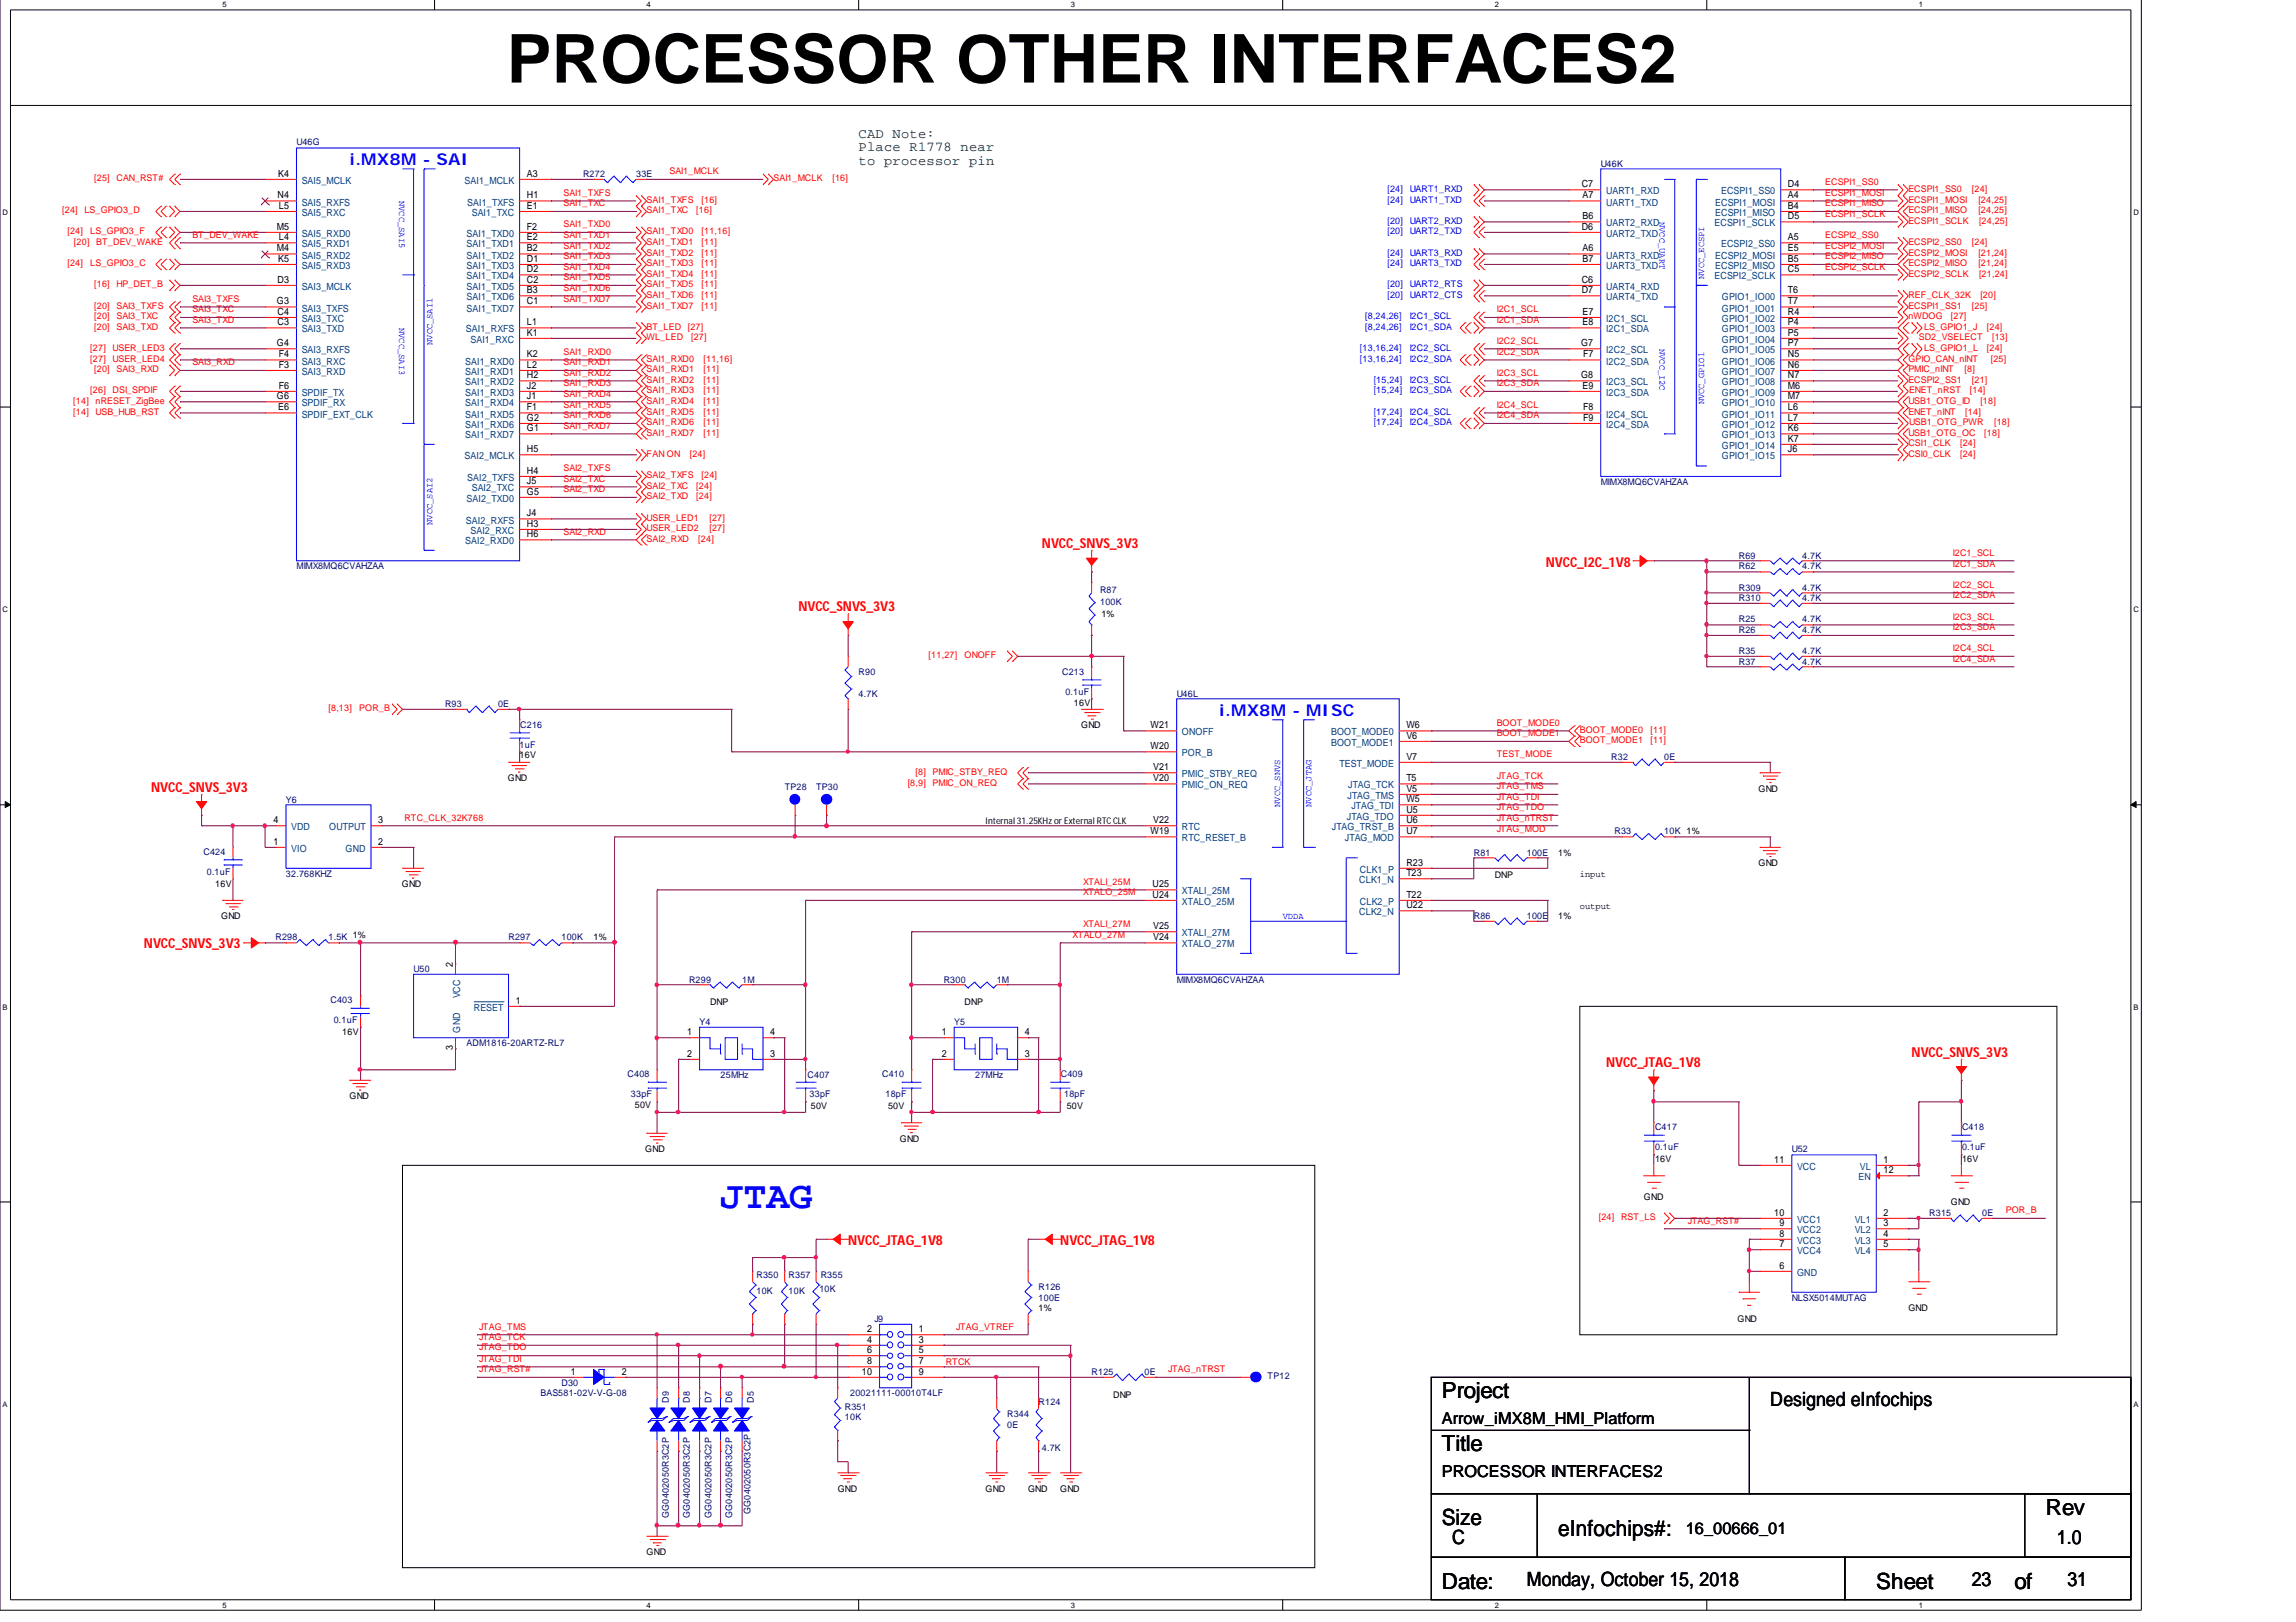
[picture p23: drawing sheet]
<svg xmlns="http://www.w3.org/2000/svg" width="297mm" height="210mm" viewBox="0 0 297 210" stroke-linecap="round" stroke-linejoin="round" font-family="sans-serif">
<defs><g id="words">
<text font-size="8.7" x="65.5" y="10.7">PROCESSOR OTHER INTERFACES2</text>
<text font-size="5" fill="#00f" x="93.2" y="156.3">JTAG</text>
<g font-size="2.9">
<text x="186.5" y="180.9">Project</text>
<text x="186.5" y="187.8">Title</text>
<text x="186.5" y="197.4">Size</text>
<text x="264.7" y="196">Rev</text>
<text x="201.6" y="198.7">eInfochips#:</text>
<text x="186.5" y="205.6">Date:</text>
<text x="242.7" y="205.6">Sheet</text>
<text x="260.6" y="205.6">of</text>
</g>
<g font-size="2.5">
<text x="229" y="182">Designed eInfochips</text>
<text x="187.9" y="199.8">C</text>
<text x="266.1" y="199.8">1.0</text>
<text x="197.5" y="205.2">Monday, October 15, 2018</text>
<text x="255.1" y="205.2">23</text>
<text x="267.5" y="205.2">31</text>
</g>
<g font-size="2.1" fill="#00f">
<text x="45.2" y="21.4">i.MX8M - SAI</text>
<text x="157.7" y="92.6">i.MX8M - MISC</text>
</g>
<g font-size="2.1">
<text x="186.5" y="184.2">Arrow_iMX8M_HMI_Platform</text>
<text x="186.5" y="191.1">PROCESSOR INTERFACES2</text>
<text x="218.1" y="198.6">16_00666_01</text>
</g>
<g font-size="1.8" fill="#008000">
<text x="111.1" y="17.8">CAD Note:</text>
<text x="111.1" y="19.6">Place R1778 near</text>
<text x="111.1" y="21.4">to processor pin</text>
</g>
<g font-size="1.8" fill="#f00">
<text x="134.8" y="70.9">NVCC_SNVS_3V3</text>
<text x="200" y="73.3">NVCC_I2C_1V8</text>
<text x="103.3" y="79.1">NVCC_SNVS_3V3</text>
<text x="19.6" y="102.5">NVCC_SNVS_3V3</text>
<text x="18.6" y="122.7">NVCC_SNVS_3V3</text>
<text x="247.3" y="136.8">NVCC_SNVS_3V3</text>
<text x="207.8" y="138.1">NVCC_JTAG_1V8</text>
<text x="109.7" y="161.1">NVCC_JTAG_1V8</text>
<text x="137.2" y="161.1">NVCC_JTAG_1V8</text>
</g>
<g font-size="1.3">
<text x="36" y="22.9">K4</text>
<text x="68.2" y="22.9">A3</text>
<text x="35.8" y="29.7">M5</text>
<text x="35.9" y="25.7">N4</text>
<text x="36.1" y="27">L5</text>
<text x="68.2" y="25.7">H1</text>
<text x="68.2" y="29.7">F2</text>
<text x="68.2" y="27">E1</text>
<text x="204.6" y="29.7">D6</text>
<text x="204.6" y="24.2">C7</text>
<text x="204.7" y="28.4">B6</text>
<text x="204.7" y="25.7">A7</text>
<text x="231.3" y="24.2">D4</text>
<text x="231.3" y="25.7">A4</text>
<text x="231.3" y="27">B4</text>
<text x="231.3" y="28.4">D5</text>
<text x="35.8" y="32.5">M4</text>
<text x="36" y="33.9">K5</text>
<text x="36.1" y="31.1">L4</text>
<text x="68.2" y="31.1">E2</text>
<text x="68.2" y="35.2">D2</text>
<text x="68.2" y="33.9">D1</text>
<text x="68.2" y="32.5">B2</text>
<text x="204.7" y="33.9">B7</text>
<text x="204.7" y="32.5">A6</text>
<text x="231.3" y="32.5">E5</text>
<text x="231.3" y="35.2">C5</text>
<text x="231.3" y="33.9">B5</text>
<text x="231.3" y="31.1">A5</text>
<text x="35.8" y="39.4">G3</text>
<text x="35.9" y="36.6">D3</text>
<text x="35.9" y="40.7">C4</text>
<text x="68.2" y="36.6">C2</text>
<text x="68.2" y="39.4">C1</text>
<text x="68.2" y="37.9">B3</text>
<text x="204.6" y="37.9">D7</text>
<text x="204.6" y="36.6">C6</text>
<text x="204.7" y="40.7">E7</text>
<text x="231.3" y="39.4">T7</text>
<text x="231.3" y="37.9">T6</text>
<text x="231.3" y="40.7">R4</text>
<text x="35.8" y="44.8">G4</text>
<text x="35.9" y="42.1">C3</text>
<text x="36.1" y="46.2">F4</text>
<text x="36.1" y="47.6">F3</text>
<text x="68.2" y="47.6">L2</text>
<text x="68.2" y="42.1">L1</text>
<text x="68.2" y="46.2">K2</text>
<text x="68.2" y="43.4">K1</text>
<text x="204.6" y="44.8">G7</text>
<text x="204.7" y="42.1">E8</text>
<text x="204.8" y="46.2">F7</text>
<text x="231.3" y="44.8">P7</text>
<text x="231.3" y="43.4">P5</text>
<text x="231.3" y="42.1">P4</text>
<text x="231.3" y="47.6">N6</text>
<text x="231.3" y="46.2">N5</text>
<text x="35.8" y="51.7">G6</text>
<text x="36" y="53.1">E6</text>
<text x="36.1" y="50.3">F6</text>
<text x="68.2" y="50.3">J2</text>
<text x="68.2" y="51.7">J1</text>
<text x="68.2" y="49">H2</text>
<text x="68.2" y="53.1">F1</text>
<text x="204.6" y="49">G8</text>
<text x="204.7" y="50.3">E9</text>
<text x="204.8" y="53.1">F8</text>
<text x="231.3" y="49">N7</text>
<text x="231.3" y="51.7">M7</text>
<text x="231.3" y="50.3">M6</text>
<text x="231.3" y="53.1">L6</text>
<text x="68.2" y="58.5">H5</text>
<text x="68.2" y="54.5">G2</text>
<text x="68.2" y="55.8">G1</text>
<text x="204.8" y="54.5">F9</text>
<text x="231.3" y="54.5">L7</text>
<text x="231.3" y="57.2">K7</text>
<text x="231.3" y="55.8">K6</text>
<text x="231.3" y="58.5">J6</text>
<text x="68.2" y="62.7">J5</text>
<text x="68.2" y="61.3">H4</text>
<text x="68.2" y="64">G5</text>
<text x="68.2" y="69.5">H6</text>
<text x="68.2" y="66.8">J4</text>
<text x="68.2" y="68.2">H3</text>
<text x="148.8" y="94.2">W21</text>
<text x="181.9" y="94.2">W6</text>
<text x="181.9" y="95.6">V6</text>
<text x="148.8" y="97">W20</text>
<text x="149.2" y="99.7">V21</text>
<text x="149.2" y="101.1">V20</text>
<text x="181.9" y="98.3">V7</text>
<text x="181.9" y="101.1">T5</text>
<text x="35.4" y="106.5">4</text>
<text x="48.9" y="106.5">3</text>
<text x="148.8" y="108">W19</text>
<text x="149.2" y="106.5">V22</text>
<text x="181.9" y="103.8">W5</text>
<text x="181.9" y="102.5">V5</text>
<text x="181.9" y="108">U7</text>
<text x="181.9" y="106.5">U6</text>
<text x="181.9" y="105.2">U5</text>
<text x="35.4" y="109.3">1</text>
<text x="48.9" y="109.3">2</text>
<text x="181.9" y="113.4">T23</text>
<text x="181.9" y="112">R23</text>
<text x="149.1" y="114.8">U25</text>
<text x="149.1" y="116.2">U24</text>
<text x="181.9" y="117.5">U22</text>
<text x="181.9" y="116.2">T22</text>
<text x="58.6" y="125.2" transform="rotate(-90 58.6 125.2)">2</text>
<text x="149.2" y="120.2">V25</text>
<text x="149.2" y="121.7">V24</text>
<text x="66.7" y="129.9">1</text>
<text x="58.6" y="135.9" transform="rotate(-90 58.6 135.9)">3</text>
<text x="88.9" y="134">1</text>
<text x="88.9" y="136.8">2</text>
<text x="99.7" y="134">4</text>
<text x="99.7" y="136.8">3</text>
<text x="121.8" y="134">1</text>
<text x="121.8" y="136.8">2</text>
<text x="132.6" y="134">4</text>
<text x="132.6" y="136.8">3</text>
<text x="229.5" y="150.5">11</text>
<text x="243.7" y="150.5">1</text>
<text x="243.7" y="151.8">12</text>
<text x="229.5" y="157.3">10</text>
<text x="230.2" y="158.7">9</text>
<text x="230.2" y="161.4">7</text>
<text x="230.2" y="160">8</text>
<text x="243.7" y="157.3">2</text>
<text x="243.7" y="158.7">3</text>
<text x="243.7" y="161.4">5</text>
<text x="243.7" y="160">4</text>
<text x="230.2" y="164.2">6</text>
<text x="112.2" y="172.4">2</text>
<text x="112.2" y="173.8">4</text>
<text x="118.9" y="172.4">1</text>
<text x="118.9" y="173.8">3</text>
<text x="73.8" y="177.9">1</text>
<text x="80.4" y="177.9">2</text>
<text x="111.5" y="177.9">10</text>
<text x="112.2" y="175.1">6</text>
<text x="112.2" y="176.5">8</text>
<text x="118.9" y="175.1">5</text>
<text x="118.9" y="176.5">7</text>
<text x="118.9" y="177.9">9</text>
</g>
<g font-size="1.3" fill="#004080">
<text x="39" y="23.8">SAI5_MCLK</text>
<text x="60.1" y="23.8">SAI1_MCLK</text>
<text x="39" y="26.6">SAI5_RXFS</text>
<text x="39" y="28">SAI5_RXC</text>
<text x="60.5" y="26.6">SAI1_TXFS</text>
<text x="61" y="28">SAI1_TXC</text>
<text x="207.8" y="25.2">UART1_RXD</text>
<text x="207.8" y="29.3">UART2_RXD</text>
<text x="207.8" y="26.6">UART1_TXD</text>
<text x="221.8" y="29.3">ECSPI1_SCLK</text>
<text x="221.9" y="26.6">ECSPI1_MOSI</text>
<text x="221.9" y="28">ECSPI1_MISO</text>
<text x="222.7" y="25.2">ECSPI1_SS0</text>
<text x="39" y="30.7">SAI5_RXD0</text>
<text x="39" y="33.5">SAI5_RXD2</text>
<text x="39" y="32">SAI5_RXD1</text>
<text x="39" y="34.8">SAI5_RXD3</text>
<text x="60.4" y="30.7">SAI1_TXD0</text>
<text x="60.4" y="32">SAI1_TXD1</text>
<text x="60.4" y="34.8">SAI1_TXD3</text>
<text x="60.4" y="33.5">SAI1_TXD2</text>
<text x="207.8" y="30.7">UART2_TXD</text>
<text x="207.8" y="34.8">UART3_TXD</text>
<text x="207.8" y="33.5">UART3_RXD</text>
<text x="221.9" y="33.5">ECSPI2_MOSI</text>
<text x="221.9" y="34.8">ECSPI2_MISO</text>
<text x="222.7" y="32">ECSPI2_SS0</text>
<text x="39" y="40.3">SAI3_TXFS</text>
<text x="39" y="37.5">SAI3_MCLK</text>
<text x="39" y="41.7">SAI3_TXC</text>
<text x="60.4" y="36.2">SAI1_TXD4</text>
<text x="60.4" y="37.5">SAI1_TXD5</text>
<text x="60.4" y="40.3">SAI1_TXD7</text>
<text x="60.4" y="38.9">SAI1_TXD6</text>
<text x="207.8" y="41.7">I2C1_SCL</text>
<text x="207.8" y="38.9">UART4_TXD</text>
<text x="207.8" y="37.5">UART4_RXD</text>
<text x="221.8" y="36.2">ECSPI2_SCLK</text>
<text x="222.8" y="40.3">GPIO1_IO01</text>
<text x="222.8" y="38.9">GPIO1_IO00</text>
<text x="222.8" y="41.7">GPIO1_IO02</text>
<text x="39" y="45.7">SAI3_RXFS</text>
<text x="39" y="47.2">SAI3_RXC</text>
<text x="39" y="43">SAI3_TXD</text>
<text x="60.2" y="47.2">SAI1_RXD0</text>
<text x="60.3" y="43">SAI1_RXFS</text>
<text x="60.9" y="44.4">SAI1_RXC</text>
<text x="207.8" y="45.7">I2C2_SCL</text>
<text x="207.8" y="47.2">I2C2_SDA</text>
<text x="207.8" y="43">I2C1_SDA</text>
<text x="222.8" y="45.7">GPIO1_IO05</text>
<text x="222.8" y="44.4">GPIO1_IO04</text>
<text x="222.8" y="43">GPIO1_IO03</text>
<text x="222.8" y="47.2">GPIO1_IO06</text>
<text x="39" y="52.6">SPDIF_RX</text>
<text x="39" y="51.2">SPDIF_TX</text>
<text x="39" y="48.5">SAI3_RXD</text>
<text x="60.2" y="48.5">SAI1_RXD1</text>
<text x="60.2" y="51.2">SAI1_RXD3</text>
<text x="60.2" y="52.6">SAI1_RXD4</text>
<text x="60.2" y="49.9">SAI1_RXD2</text>
<text x="207.8" y="49.9">I2C3_SCL</text>
<text x="207.8" y="51.2">I2C3_SDA</text>
<text x="222.8" y="49.9">GPIO1_IO08</text>
<text x="222.8" y="48.5">GPIO1_IO07</text>
<text x="222.8" y="52.6">GPIO1_IO10</text>
<text x="222.8" y="51.2">GPIO1_IO09</text>
<text x="39" y="54">SPDIF_EXT_CLK</text>
<text x="60.1" y="59.5">SAI2_MCLK</text>
<text x="60.2" y="55.4">SAI1_RXD6</text>
<text x="60.2" y="56.7">SAI1_RXD7</text>
<text x="60.2" y="54">SAI1_RXD5</text>
<text x="207.8" y="55.4">I2C4_SDA</text>
<text x="207.8" y="54">I2C4_SCL</text>
<text x="222.8" y="55.4">GPIO1_IO12</text>
<text x="222.8" y="54">GPIO1_IO11</text>
<text x="222.8" y="58.1">GPIO1_IO14</text>
<text x="222.8" y="56.7">GPIO1_IO13</text>
<text x="222.8" y="59.5">GPIO1_IO15</text>
<text x="60.4" y="65">SAI2_TXD0</text>
<text x="60.5" y="62.2">SAI2_TXFS</text>
<text x="61" y="63.6">SAI2_TXC</text>
<text x="60.2" y="70.5">SAI2_RXD0</text>
<text x="60.3" y="67.7">SAI2_RXFS</text>
<text x="60.9" y="69.1">SAI2_RXC</text>
<text x="152.9" y="95.2">ONOFF</text>
<text x="172.2" y="95.2">BOOT_MODE0</text>
<text x="152.9" y="97.9">POR_B</text>
<text x="152.9" y="100.6">PMIC_STBY_REQ</text>
<text x="172.2" y="96.5">BOOT_MODE1</text>
<text x="173.3" y="99.2">TEST_MODE</text>
<text x="37.7" y="107.5">VDD</text>
<text x="42.6" y="107.5">OUTPUT</text>
<text x="152.9" y="107.5">RTC</text>
<text x="152.9" y="102">PMIC_ON_REQ</text>
<text x="172.3" y="107.5">JTAG_TRST_B</text>
<text x="174.2" y="106.1">JTAG_TDO</text>
<text x="174.3" y="103.4">JTAG_TMS</text>
<text x="174.4" y="102">JTAG_TCK</text>
<text x="174.8" y="104.7">JTAG_TDI</text>
<text x="37.7" y="110.3">VIO</text>
<text x="44.7" y="110.3">GND</text>
<text x="152.9" y="108.9">RTC_RESET_B</text>
<text x="174" y="108.9">JTAG_MOD</text>
<text x="175.9" y="113">CLK1_P</text>
<text x="152.9" y="115.8">XTALI_25M</text>
<text x="152.9" y="117.1">XTALO_25M</text>
<text x="175.9" y="118.5">CLK2_N</text>
<text x="175.9" y="114.3">CLK1_N</text>
<text x="175.9" y="117.1">CLK2_P</text>
<text x="152.9" y="121.2">XTALI_27M</text>
<text x="152.9" y="122.6">XTALO_27M</text>
<text x="59.5" y="129.2" transform="rotate(-90 59.5 129.2)">VCC</text>
<text x="61.3" y="130.8">RESET</text>
<text x="59.5" y="133.6" transform="rotate(-90 59.5 133.6)">GND</text>
<text x="232.5" y="151.4">VCC</text>
<text x="240.5" y="152.8">EN</text>
<text x="240.6" y="151.4">VL</text>
<text x="232.5" y="158.3">VCC1</text>
<text x="232.5" y="159.6">VCC2</text>
<text x="232.5" y="161">VCC3</text>
<text x="239.9" y="158.3">VL1</text>
<text x="239.9" y="159.6">VL2</text>
<text x="239.9" y="161">VL3</text>
<text x="232.5" y="165.1">GND</text>
<text x="232.5" y="162.3">VCC4</text>
<text x="239.9" y="162.3">VL4</text>
</g>
<g font-size="1.2" fill="#f00">
<text x="12.2" y="23.5">[25]</text>
<text x="15.1" y="23.5">CAN_RST#</text>
<text x="86.6" y="22.5">SAI1_MCLK</text>
<text x="100.1" y="23.5">SAI1_MCLK</text>
<text x="107.7" y="23.5">[16]</text>
<text x="236.1" y="23.9">ECSPI1_SS0</text>
<text x="8" y="27.6">[24]</text>
<text x="10.9" y="27.6">LS_GPIO3_D</text>
<text x="72.9" y="25.3">SAI1_TXFS</text>
<text x="72.9" y="26.7">SAI1_TXC</text>
<text x="72.9" y="29.4">SAI1_TXD0</text>
<text x="83.7" y="26.3">SAI1_TXFS</text>
<text x="83.7" y="27.6">SAI1_TXC</text>
<text x="90.1" y="27.6">[16]</text>
<text x="90.8" y="26.3">[16]</text>
<text x="236.1" y="25.3">ECSPI1_MOSI</text>
<text x="236.1" y="26.7">ECSPI1_MISO</text>
<text x="236.1" y="28">ECSPI1_SCLK</text>
<text x="246.9" y="26.3">ECSPI1_MOSI</text>
<text x="246.9" y="29">ECSPI1_SCLK</text>
<text x="246.9" y="24.9">ECSPI1_SS0</text>
<text x="246.9" y="27.6">ECSPI1_MISO</text>
<text x="255.1" y="24.9">[24]</text>
<text x="255.9" y="26.3">[24,25]</text>
<text x="255.9" y="27.6">[24,25]</text>
<text x="256" y="29">[24,25]</text>
<text x="8.7" y="30.3">[24]</text>
<text x="8.7" y="34.5">[24]</text>
<text x="9.6" y="31.8">[20]</text>
<text x="11.7" y="30.3">LS_GPIO3_F</text>
<text x="11.7" y="34.5">LS_GPIO3_C</text>
<text x="12.4" y="31.8">BT_DEV_WAKE</text>
<text x="24.9" y="30.7">BT_DEV_WAKE</text>
<text x="72.9" y="30.7">SAI1_TXD1</text>
<text x="72.9" y="32.2">SAI1_TXD2</text>
<text x="72.9" y="33.5">SAI1_TXD3</text>
<text x="72.9" y="34.9">SAI1_TXD4</text>
<text x="83.7" y="30.3">SAI1_TXD0</text>
<text x="83.7" y="31.8">SAI1_TXD1</text>
<text x="83.7" y="33.1">SAI1_TXD2</text>
<text x="83.7" y="34.5">SAI1_TXD3</text>
<text x="83.7" y="35.8">SAI1_TXD4</text>
<text x="90.8" y="30.3">[11,16]</text>
<text x="90.8" y="31.8">[11]</text>
<text x="90.8" y="33.1">[11]</text>
<text x="90.8" y="34.5">[11]</text>
<text x="90.8" y="35.8">[11]</text>
<text x="236.1" y="30.7">ECSPI2_SS0</text>
<text x="236.1" y="32.2">ECSPI2_MOSI</text>
<text x="236.1" y="33.5">ECSPI2_MISO</text>
<text x="236.1" y="34.9">ECSPI2_SCLK</text>
<text x="246.9" y="35.8">ECSPI2_SCLK</text>
<text x="246.9" y="31.8">ECSPI2_SS0</text>
<text x="246.9" y="33.1">ECSPI2_MOSI</text>
<text x="246.9" y="34.5">ECSPI2_MISO</text>
<text x="255.1" y="31.8">[24]</text>
<text x="255.9" y="33.1">[21,24]</text>
<text x="255.9" y="34.5">[21,24]</text>
<text x="256" y="35.8">[21,24]</text>
<text x="12.2" y="37.2">[16]</text>
<text x="12.2" y="40">[20]</text>
<text x="12.2" y="41.3">[20]</text>
<text x="15.1" y="37.2">HP_DET_B</text>
<text x="15.1" y="40">SAI3_TXFS</text>
<text x="15.1" y="41.3">SAI3_TXC</text>
<text x="24.9" y="40.4">SAI3_TXC</text>
<text x="24.9" y="41.8">SAI3_TXD</text>
<text x="24.9" y="39">SAI3_TXFS</text>
<text x="72.9" y="36.3">SAI1_TXD5</text>
<text x="72.9" y="37.6">SAI1_TXD6</text>
<text x="72.9" y="39">SAI1_TXD7</text>
<text x="83.7" y="37.2">SAI1_TXD5</text>
<text x="83.7" y="38.6">SAI1_TXD6</text>
<text x="83.7" y="40">SAI1_TXD7</text>
<text x="90.8" y="37.2">[11]</text>
<text x="90.8" y="38.6">[11]</text>
<text x="90.8" y="40">[11]</text>
<text x="193.6" y="40.4">I2C1_SCL</text>
<text x="193.6" y="41.8">I2C1_SDA</text>
<text x="246.9" y="38.6">REF_CLK_32K</text>
<text x="246.9" y="41.3">nWDOG</text>
<text x="246.9" y="40">ECSPI1_SS1</text>
<text x="252.4" y="41.3">[27]</text>
<text x="255.1" y="40">[25]</text>
<text x="256.2" y="38.6">[20]</text>
<text x="11.7" y="46.8">[27]</text>
<text x="11.7" y="45.5">[27]</text>
<text x="12.2" y="42.7">[20]</text>
<text x="14.6" y="46.8">USER_LED4</text>
<text x="14.6" y="45.5">USER_LED3</text>
<text x="15.1" y="42.7">SAI3_TXD</text>
<text x="24.9" y="47.3">SAI3_RXD</text>
<text x="72.9" y="45.9">SAI1_RXD0</text>
<text x="72.9" y="47.3">SAI1_RXD1</text>
<text x="83.7" y="46.8">SAI1_RXD0</text>
<text x="83.7" y="42.7">BT_LED</text>
<text x="83.7" y="44">WL_LED</text>
<text x="89" y="42.7">[27]</text>
<text x="89.4" y="44">[27]</text>
<text x="91" y="46.8">[11,16]</text>
<text x="193.6" y="44.5">I2C2_SCL</text>
<text x="193.6" y="45.9">I2C2_SDA</text>
<text x="246.9" y="46.8">GPIO_CAN_nINT</text>
<text x="248.2" y="44">SD2_VSELECT</text>
<text x="248.9" y="42.7">LS_GPIO1_J</text>
<text x="248.9" y="45.5">LS_GPIO1_L</text>
<text x="257" y="42.7">[24]</text>
<text x="257" y="45.5">[24]</text>
<text x="257.6" y="46.8">[25]</text>
<text x="257.7" y="44">[13]</text>
<text x="9.5" y="52.3">[14]</text>
<text x="9.5" y="53.7">[14]</text>
<text x="11.7" y="50.9">[26]</text>
<text x="12.2" y="48.2">[20]</text>
<text x="12.4" y="52.3">nRESET_ZigBee</text>
<text x="12.4" y="53.7">USB_HUB_RST</text>
<text x="14.6" y="50.9">DSI_SPDIF</text>
<text x="15.1" y="48.2">SAI3_RXD</text>
<text x="72.9" y="48.6">SAI1_RXD2</text>
<text x="72.9" y="50">SAI1_RXD3</text>
<text x="72.9" y="51.3">SAI1_RXD4</text>
<text x="72.9" y="52.8">SAI1_RXD5</text>
<text x="83.7" y="48.2">SAI1_RXD1</text>
<text x="83.7" y="49.5">SAI1_RXD2</text>
<text x="83.7" y="50.9">SAI1_RXD3</text>
<text x="83.7" y="52.3">SAI1_RXD4</text>
<text x="83.7" y="53.7">SAI1_RXD5</text>
<text x="91" y="48.2">[11]</text>
<text x="91" y="49.5">[11]</text>
<text x="91" y="50.9">[11]</text>
<text x="91" y="52.3">[11]</text>
<text x="91" y="53.7">[11]</text>
<text x="193.6" y="48.6">I2C3_SCL</text>
<text x="193.6" y="50">I2C3_SDA</text>
<text x="193.6" y="52.8">I2C4_SCL</text>
<text x="246.9" y="48.2">PMIC_nINT</text>
<text x="246.9" y="53.7">ENET_nINT</text>
<text x="246.9" y="49.5">ECSPI2_SS1</text>
<text x="246.9" y="52.3">USB1_OTG_ID</text>
<text x="247" y="50.9">ENET_nRST</text>
<text x="254.2" y="48.2">[8]</text>
<text x="254.3" y="53.7">[14]</text>
<text x="254.8" y="50.9">[14]</text>
<text x="255.1" y="49.5">[21]</text>
<text x="256.2" y="52.3">[18]</text>
<text x="72.9" y="54.1">SAI1_RXD6</text>
<text x="72.9" y="55.5">SAI1_RXD7</text>
<text x="83.7" y="55">SAI1_RXD6</text>
<text x="83.7" y="56.4">SAI1_RXD7</text>
<text x="83.7" y="59.2">FAN ON</text>
<text x="89.2" y="59.2">[24]</text>
<text x="91" y="55">[11]</text>
<text x="91" y="56.4">[11]</text>
<text x="193.6" y="54.1">I2C4_SDA</text>
<text x="246.9" y="59.2">CSI0_CLK</text>
<text x="246.9" y="57.8">CSI1_CLK</text>
<text x="246.9" y="56.4">USB1_OTG_OC</text>
<text x="247" y="55">USB1_OTG_PWR</text>
<text x="253.6" y="59.2">[24]</text>
<text x="253.6" y="57.8">[24]</text>
<text x="256.7" y="56.4">[18]</text>
<text x="258" y="55">[18]</text>
<text x="72.9" y="61">SAI2_TXFS</text>
<text x="72.9" y="62.3">SAI2_TXC</text>
<text x="72.9" y="63.7">SAI2_TXD</text>
<text x="83.7" y="61.9">SAI2_TXFS</text>
<text x="83.7" y="63.3">SAI2_TXC</text>
<text x="83.7" y="64.6">SAI2_TXD</text>
<text x="90.1" y="63.3">[24]</text>
<text x="90.1" y="64.6">[24]</text>
<text x="90.8" y="61.9">[24]</text>
<text x="72.9" y="69.2">SAI2_RXD</text>
<text x="83.7" y="70.1">SAI2_RXD</text>
<text x="83.7" y="67.4">USER_LED1</text>
<text x="83.7" y="68.8">USER_LED2</text>
<text x="90.3" y="70.1">[24]</text>
<text x="91.8" y="67.4">[27]</text>
<text x="91.8" y="68.8">[27]</text>
<text x="252.6" y="71.9">I2C1_SCL</text>
<text x="252.6" y="73.3">I2C1_SDA</text>
<text x="252.6" y="76">I2C2_SCL</text>
<text x="252.6" y="77.4">I2C2_SDA</text>
<text x="252.6" y="80.2">I2C3_SCL</text>
<text x="252.6" y="81.5">I2C3_SDA</text>
<text x="120.1" y="85.2">[11,27]</text>
<text x="124.8" y="85.2">ONOFF</text>
<text x="252.6" y="84.3">I2C4_SCL</text>
<text x="252.6" y="85.6">I2C4_SDA</text>
<text x="42.5" y="92">[8,13]</text>
<text x="46.5" y="92">POR_B</text>
<text x="193.6" y="93.9">BOOT_MODE0</text>
<text x="193.6" y="95.3">BOOT_MODE1</text>
<text x="204.4" y="94.8">BOOT_MODE0</text>
<text x="213.5" y="94.8">[11]</text>
<text x="117.4" y="101.7">[8,9]</text>
<text x="118.4" y="100.3">[8]</text>
<text x="120.6" y="100.3">PMIC_STBY_REQ</text>
<text x="120.6" y="101.7">PMIC_ON_REQ</text>
<text x="193.6" y="98">TEST_MODE</text>
<text x="193.6" y="100.8">JTAG_TCK</text>
<text x="204.4" y="96.2">BOOT_MODE1</text>
<text x="213.5" y="96.2">[11]</text>
<text x="52.3" y="106.2">RTC_CLK_32K768</text>
<text x="193.6" y="102.1">JTAG_TMS</text>
<text x="193.6" y="103.5">JTAG_TDI</text>
<text x="193.6" y="104.8">JTAG_TDO</text>
<text x="193.6" y="106.2">JTAG_nTRST</text>
<text x="193.6" y="107.6">JTAG_MOD</text>
<text x="140.1" y="114.5">XTALI_25M</text>
<text x="140.1" y="115.8">XTALO_25M</text>
<text x="140.1" y="119.9">XTALI_27M</text>
<text x="138.8" y="121.3">XTALO_27M</text>
<text x="206.8" y="157.9">[24]</text>
<text x="209.7" y="157.9">RST_LS</text>
<text x="218.4" y="158.3">JTAG_RST#</text>
<text x="259.5" y="157">POR_B</text>
<text x="62" y="172.1">JTAG_TMS</text>
<text x="62" y="173.4">JTAG_TCK</text>
<text x="123.7" y="172.1">JTAG_VTREF</text>
<text x="62" y="174.8">JTAG_TDO</text>
<text x="62" y="176.2">JTAG_TDI</text>
<text x="62" y="177.6">JTAG_RST#</text>
<text x="122.3" y="176.6">RTCK</text>
<text x="151.1" y="177.6">JTAG_nTRST</text>
</g>
<g font-size="1.2" fill="#000080">
<text x="38.4" y="18.8">U46G</text>
<text x="75.4" y="23">R272</text>
<text x="82.3" y="23">33E</text>
<text x="207.1" y="21.6">U46K</text>
<text x="207.1" y="62.8">MIMX8MQ6CVAHZAA</text>
<text x="38.4" y="73.7">MIMX8MQ6CVAHZAA</text>
<text x="142.3" y="76.7">R87</text>
<text x="225" y="76.5">R309</text>
<text x="225" y="72.3">R69</text>
<text x="225" y="77.8">R310</text>
<text x="225" y="73.7">R62</text>
<text x="233.2" y="76.5">4.7K</text>
<text x="233.2" y="72.3">4.7K</text>
<text x="233.2" y="77.8">4.7K</text>
<text x="233.2" y="73.7">4.7K</text>
<text x="142.3" y="78.2">100K</text>
<text x="225" y="80.5">R25</text>
<text x="225" y="82">R26</text>
<text x="233.2" y="80.5">4.7K</text>
<text x="233.2" y="82">4.7K</text>
<text x="111.1" y="87.4">R90</text>
<text x="137.4" y="87.3">C213</text>
<text x="137.8" y="89.9">0.1uF</text>
<text x="225" y="86">R37</text>
<text x="225" y="84.7">R35</text>
<text x="233.2" y="86">4.7K</text>
<text x="233.2" y="84.7">4.7K</text>
<text x="57.6" y="91.5">R93</text>
<text x="64.4" y="91.5">0E</text>
<text x="67.3" y="94.2">C216</text>
<text x="111.1" y="90.2">4.7K</text>
<text x="152.2" y="90.2">U46L</text>
<text x="67.2" y="96.8">1uF</text>
<text x="208.4" y="98.4">R32</text>
<text x="215.3" y="98.4">0E</text>
<text x="37" y="103.9">Y6</text>
<text x="101.5" y="102.2">TP28</text>
<text x="105.6" y="102.2">TP30</text>
<text x="208.9" y="107.9">R33</text>
<text x="215.3" y="107.9">10K 1%</text>
<text x="26.3" y="110.6">C424</text>
<text x="26.8" y="113.2">0.1uF</text>
<text x="37" y="113.5">32.768KHZ</text>
<text x="190.7" y="110.8">R81</text>
<text x="197.5" y="110.8">100E</text>
<text x="190.7" y="119">R86</text>
<text x="197.5" y="119">100E</text>
<text x="35.6" y="121.7">R298</text>
<text x="42.5" y="121.6">1.5K 1%</text>
<text x="53.5" y="125.8">U50</text>
<text x="65.8" y="121.7">R297</text>
<text x="72.6" y="121.7">100K</text>
<text x="42.8" y="129.8">C403</text>
<text x="89.2" y="127.2">R299</text>
<text x="96" y="127.2">1M</text>
<text x="122.1" y="127.2">R300</text>
<text x="128.9" y="127.2">1M</text>
<text x="152.2" y="127.2">MIMX8MQ6CVAHZAA</text>
<text x="43.2" y="132.4">0.1uF</text>
<text x="60.4" y="135.4">ADM1816-20ARTZ-RL7</text>
<text x="90.5" y="132.7">Y4</text>
<text x="123.4" y="132.7">Y5</text>
<text x="81.2" y="139.4">C408</text>
<text x="81.6" y="142">33pF</text>
<text x="93.2" y="139.5">25MHz</text>
<text x="104.5" y="139.5">C407</text>
<text x="104.7" y="142">33pF</text>
<text x="114.1" y="139.4">C410</text>
<text x="114.6" y="142">18pF</text>
<text x="126.2" y="139.5">27MHz</text>
<text x="137.2" y="139.4">C409</text>
<text x="137.7" y="142">18pF</text>
<text x="214.1" y="146.2">C417</text>
<text x="214.1" y="148.9">0.1uF</text>
<text x="231.8" y="149.1">U52</text>
<text x="253.8" y="146.2">C418</text>
<text x="253.8" y="148.9">0.1uF</text>
<text x="249.6" y="157.4">R315</text>
<text x="256.5" y="157.4">0E</text>
<text x="97.9" y="165.4">R350</text>
<text x="97.9" y="167.5">10K</text>
<text x="102" y="165.4">R357</text>
<text x="102" y="167.4">10K</text>
<text x="106" y="167.1">10K</text>
<text x="106.2" y="165.4">R355</text>
<text x="134.4" y="167">R126</text>
<text x="113.1" y="171.1">J9</text>
<text x="134.4" y="168.3">100E</text>
<text x="231.8" y="168.3">NLSX5014MUTAG</text>
<text x="72.6" y="179.3">D30</text>
<text x="141.2" y="178">R125</text>
<text x="148.1" y="178">0E</text>
<text x="164" y="178.5">TP12</text>
<text x="69.9" y="180.7">BAS581-02V-V-G-08</text>
<text x="86.5" y="181.5" transform="rotate(-90 86.5 181.5)">D9</text>
<text x="89.2" y="181.5" transform="rotate(-90 89.2 181.5)">D8</text>
<text x="92" y="181.5" transform="rotate(-90 92 181.5)">D7</text>
<text x="94.7" y="181.5" transform="rotate(-90 94.7 181.5)">D6</text>
<text x="97.5" y="181.5" transform="rotate(-90 97.5 181.5)">D5</text>
<text x="109.3" y="182.5">R351</text>
<text x="109.3" y="183.8">10K</text>
<text x="110" y="180.7">20021111-00010T4LF</text>
<text x="130.3" y="183.4">R344</text>
<text x="130.3" y="184.8">0E</text>
<text x="134.4" y="181.8">R124</text>
<text x="134.8" y="187.8">4.7K</text>
<text x="86.5" y="196.4" transform="rotate(-90 86.5 196.4)">GG0402050R3C2P</text>
<text x="89.2" y="196.4" transform="rotate(-90 89.2 196.4)">GG0402050R3C2P</text>
<text x="92" y="196.4" transform="rotate(-90 92 196.4)">GG0402050R3C2P</text>
<text x="94.7" y="196.4" transform="rotate(-90 94.7 196.4)">GG0402050R3C2P</text>
<text x="97.1" y="195.9" transform="rotate(-90 97.1 195.9)">GG0402050R3C2P</text>
</g>
<g font-size="1.2" fill="#00f">
<text x="51.6" y="26" transform="rotate(90 51.6 26)">NVCC_SAI5</text>
<text x="179.5" y="24.9">[24]</text>
<text x="179.5" y="26.3">[24]</text>
<text x="179.5" y="29">[20]</text>
<text x="182.4" y="24.9">UART1_RXD</text>
<text x="182.4" y="26.3">UART1_TXD</text>
<text x="182.4" y="29">UART2_RXD</text>
<text x="214.7" y="28.7" transform="rotate(90 214.7 28.7)">NVCC_UART</text>
<text x="179.5" y="33.1">[24]</text>
<text x="179.5" y="34.5">[24]</text>
<text x="179.5" y="30.3">[20]</text>
<text x="182.4" y="33.1">UART3_RXD</text>
<text x="182.4" y="34.5">UART3_TXD</text>
<text x="182.4" y="30.3">UART2_TXD</text>
<text x="176.6" y="41.3">[8,24,26]</text>
<text x="179.5" y="37.2">[20]</text>
<text x="179.5" y="38.6">[20]</text>
<text x="182.4" y="41.3">I2C1_SCL</text>
<text x="182.4" y="37.2">UART2_RTS</text>
<text x="182.4" y="38.6">UART2_CTS</text>
<text x="220.5" y="36.1" transform="rotate(-90 220.5 36.1)">NVCC_ECSPI</text>
<text x="51.6" y="42.4" transform="rotate(90 51.6 42.4)">NVCC_SAI3</text>
<text x="56" y="44.6" transform="rotate(-90 56 44.6)">NVCC_SAI1</text>
<text x="175.9" y="45.5">[13,16,24]</text>
<text x="175.9" y="46.8">[13,16,24]</text>
<text x="176.6" y="42.7">[8,24,26]</text>
<text x="182.4" y="42.7">I2C1_SDA</text>
<text x="182.4" y="45.5">I2C2_SCL</text>
<text x="182.4" y="46.8">I2C2_SDA</text>
<text x="214.7" y="45.1" transform="rotate(90 214.7 45.1)">NVCC_I2C</text>
<text x="177.7" y="49.5">[15,24]</text>
<text x="177.7" y="50.9">[15,24]</text>
<text x="177.7" y="53.7">[17,24]</text>
<text x="182.4" y="49.5">I2C3_SCL</text>
<text x="182.4" y="50.9">I2C3_SDA</text>
<text x="182.4" y="53.7">I2C4_SCL</text>
<text x="220.5" y="52.3" transform="rotate(-90 220.5 52.3)">NVCC_GPIO1</text>
<text x="177.7" y="55">[17,24]</text>
<text x="182.4" y="55">I2C4_SDA</text>
<text x="56" y="67.9" transform="rotate(-90 56 67.9)">NVCC_SAI2</text>
<text x="165.6" y="104.4" transform="rotate(-90 165.6 104.4)">NVCC_SNVS</text>
<text x="169.7" y="104.4" transform="rotate(-90 169.7 104.4)">NVCC_JTAG</text>
<text x="165.9" y="119">VDDA</text>
</g>
<g font-size="1.2">
<text x="142.5" y="79.9">1%</text>
<text x="138.9" y="91.4">16V</text>
<text x="139.9" y="94.2">GND</text>
<text x="65.7" y="101.1">GND</text>
<text x="67.2" y="98.1">16V</text>
<text x="127.5" y="106.6">Internal 31.25KHz or External RTC CLK</text>
<text x="227.5" y="102.5">GND</text>
<text x="193.4" y="113.6">DNP</text>
<text x="201.6" y="110.8">1%</text>
<text x="204.4" y="113.5">input</text>
<text x="227.5" y="112.1">GND</text>
<text x="27.9" y="114.7">16V</text>
<text x="28.6" y="119">GND</text>
<text x="52" y="114.8">GND</text>
<text x="201.6" y="119">1%</text>
<text x="204.4" y="117.6">output</text>
<text x="76.8" y="121.7">1%</text>
<text x="91.9" y="130.1">DNP</text>
<text x="124.8" y="130.1">DNP</text>
<text x="44.3" y="134">16V</text>
<text x="45.2" y="142.3">GND</text>
<text x="82.1" y="143.4">50V</text>
<text x="104.9" y="143.5">50V</text>
<text x="114.9" y="143.5">50V</text>
<text x="138" y="143.5">50V</text>
<text x="83.5" y="149.1">GND</text>
<text x="116.4" y="147.8">GND</text>
<text x="212.7" y="155.3">GND</text>
<text x="214.1" y="150.4">16V</text>
<text x="252.4" y="156">GND</text>
<text x="253.8" y="150.4">16V</text>
<text x="134.4" y="169.7">1%</text>
<text x="224.8" y="171.1">GND</text>
<text x="246.9" y="169.7">GND</text>
<text x="144" y="180.9">DNP</text>
<text x="108.4" y="193.1">GND</text>
<text x="127.5" y="193.1">GND</text>
<text x="133" y="193.1">GND</text>
<text x="137.2" y="193.1">GND</text>
<text x="83.7" y="201.3">GND</text>
</g>
<g font-size="1">
<text x="28.8" y=".9">5</text>
<text x="83.7" y=".9">4</text>
<text x="138.5" y=".9">3</text>
<text x="193.4" y=".9">2</text>
<text x="248.2" y=".9">1</text>
<text x=".3" y="27.8">D</text>
<text x="276" y="27.8">D</text>
<text x=".3" y="79.2">C</text>
<text x="276" y="79.2">C</text>
<text x=".3" y="130.7">B</text>
<text x="276" y="130.7">B</text>
<text x=".3" y="182">A</text>
<text x="276" y="182">A</text>
<text x="28.8" y="208">5</text>
<text x="83.7" y="208">4</text>
<text x="138.5" y="208">3</text>
<text x="193.4" y="208">2</text>
<text x="248.2" y="208">1</text>
</g>
</g></defs>
<path d="M0 -.1v208.5h277v-208.5M1.4 1.3h274.3v205.7h-274.3z" fill="none" stroke="#000" stroke-width=".13"/>
<g fill="#fff">
<path d="M28.8 .1h.4v1h-.4z"/>
<path d="M28.8 207.2h.4v1h-.4z"/>
</g>
<path d="M56.2 -.1v1.4M56.2 207v1.4" fill="none" stroke="#000" stroke-width=".13"/>
<g fill="#fff">
<path d="M83.7 .1h.4v1h-.4z"/>
<path d="M83.7 207.2h.4v1h-.4z"/>
</g>
<path d="M111.1 -.1v1.4M111.1 207v1.4" fill="none" stroke="#000" stroke-width=".13"/>
<g fill="#fff">
<path d="M138.5 .1h.4v1h-.4z"/>
<path d="M138.5 207.2h.4v1h-.4z"/>
</g>
<path d="M165.9 -.1v1.4M165.9 207v1.4" fill="none" stroke="#000" stroke-width=".13"/>
<g fill="#fff">
<path d="M193.4 .1h.4v1h-.4z"/>
<path d="M193.4 207.2h.4v1h-.4z"/>
</g>
<path d="M220.8 -.1v1.4M220.8 207v1.4" fill="none" stroke="#000" stroke-width=".13"/>
<g fill="#fff">
<path d="M248.2 .1h.5v1h-.5z"/>
<path d="M248.2 207.2h.5v1h-.5z"/>
<path d="M.3 26.9h.5v1.1h-.5z"/>
<path d="M276 26.9h.5v1.1h-.5z"/>
<path d="M.3 78.3h.5v1h-.5z"/>
<path d="M276 78.3h.5v1h-.5z"/>
</g>
<path d="M0 52.7h1.4M275.7 52.7h1.3" fill="none" stroke="#000" stroke-width=".13"/>
<g fill="#fff">
<path d="M.3 129.8h.5v1h-.5z"/>
<path d="M276 129.8h.5v1h-.5z"/>
</g>
<path d="M0 104.2h1.4M275.7 104.2h1.3" fill="none" stroke="#000" stroke-width=".13"/>
<path d="M.7 103.7l.7 .5-.7 .3zM275.7 104.2l.7-.5v.8z" fill="#000" stroke="#000" stroke-width=".13"/>
<g fill="#fff">
<path d="M.3 181.2h.5v1h-.5z"/>
<path d="M276 181.2h.5v1h-.5z"/>
</g>
<g fill="none" stroke="#000" stroke-width=".13">
<path d="M1.4 13.6h274.3M275.7 13.6h.1M204.4 130.2h61.7v42.5h-61.7zM0 155.5h1.4M52.1 150.8h118v52.1h-118zM275.7 155.5h1.3M185.2 178.2h90.5v15.1h-90.5zM226.3 178.2v15.1M185.2 193.3h13.7v8.2h-13.7zM185.2 185.1h41.1M198.9 193.3h76.8v8.2h-76.8zM226.3 193.3h.1"/>
<path d="M226.3 185.1h.1M262 193.3h13.7v8.2h-13.7zM185.2 201.5h53.5v5.5h-53.5zM238.7 201.5h37v5.5h-37z"/>
</g>
<g fill="none" stroke="#f00" stroke-width=".13">
<path d="M20.8 28h.1M20.8 26.7h.1M20.8 30.7h.1M20.8 29.4h.1M20.8 34.9h.1M20.8 33.5h.1M20.8 26.7l-.6 .7 .6 .6M20.8 29.4l-.6 .7 .6 .6M20.8 33.5l-.6 .7 .6 .7M21.5 26.7h.1M21.5 28h.1M21.5 29.4h.1"/>
<path d="M21.5 30.7h.1M21.5 33.5h.1M21.5 34.9h.1M21.5 26.7l-.7 .7 .7 .6M21.5 29.4l-.7 .7 .7 .6M21.5 33.5l-.7 .7 .7 .7M21.9 26.7h.1M21.9 28h.1M21.9 29.4h.1M21.9 30.7h.1M21.9 33.5h.1M21.9 34.9h.1"/>
<path d="M21.9 37.6h.1M21.9 36.3h.1M21.9 26.7l.7 .7-.7 .6M21.9 29.4l.7 .7-.7 .6M21.9 33.5l.7 .7-.7 .7M21.9 36.3l.7 .6-.7 .7M22.6 28h.1M22.6 26.7h.1M22.6 30.7h.1M22.6 29.4h.1M22.6 34.9h.1M22.6 33.5h.1"/>
<path d="M22.6 36.3h.1M22.6 37.6h.1M22.6 22.5h.1M22.6 23.9h.1M22.6 39h.1M22.6 32.2h.1M22.6 26.7l.7 .7-.7 .6M22.6 29.4l.7 .7-1.4 1.3 .7 .8M22.6 33.5l.7 .7-.7 .7M22.6 36.3l.7 .6-.7 .7M22.6 22.5l-.7 .7 .7 .7M22.6 39l-.7 .7 .7 .7"/>
<path d="M23.3 22.5h.1M23.3 23.9h.1M23.3 39h.1M23.3 32.2h.1M23.3 30.7h.1M23.3 22.5l-.7 .7 .7 .7M23.3 39l-.7 .7 .7 .7M23.3 30.7l-.7 .7 .7 .8M34.3 26h.1M34.3 30.1h.1M34.3 32.9h.1M34.3 27.4h.1"/>
<path d="M34.3 31.4h.1M34.3 34.2h.1M34.3 23.2h.1M34.3 39.7h.1M34.3 36.9h.1M34.3 26h4.1M34.3 30.1h4.1M34.3 32.9h4.1M34.3 27.4h4.1M34.3 31.4h4.1M34.3 34.2h4.1M34.3 23.2h4.1"/>
<path d="M34.3 39.7h4.1M34.3 36.9h4.1M67.2 26h4.1M67.2 30.1h4.1M67.2 32.9h4.1M67.2 27.4h4.1M67.2 31.4h4.1M67.2 34.2h4.1M67.2 23.2h4.1M67.2 39.7h4.1M67.2 35.6h4.1M67.2 36.9h4.1"/>
<path d="M67.2 38.3h4.1M71.3 26h.1M71.3 30.1h.1M71.3 31.4h.1M71.3 27.4h.1M71.3 35.6h.1M71.3 34.2h.1M71.3 36.9h.1M71.3 39.7h.1M71.3 38.3h.1M71.3 32.9h.1M71.3 23.2h.1"/>
<path d="M76.8 23.2h.1M76.8 23.2h1.3M82.3 25.3h.1M82.3 26.7h.1M82.3 28h.1M82.3 29.4h.1M82.3 30.7h.1M82.3 32.2h.1M82.3 33.5h.1M82.3 34.9h.1M82.3 36.3h.1M82.3 37.6h.1"/>
<path d="M82.3 39h.1M82.3 25.3l.7 .7-.7 .7M82.3 26.7l.7 .7-.7 .6M82.3 29.4l.7 .7-.7 .6M82.3 30.7l.7 .7-.7 .8M82.3 32.2l.7 .7-.7 .6M82.3 33.5l.7 .7-.7 .7M82.3 34.9l.7 .7-.7 .7M82.3 36.3l.7 .6-.7 .7M82.3 37.6l.7 .7-.7 .7M82.3 39l.7 .7-.7 .7M82.3 23.2h1.4"/>
<path d="M83 25.3h.1M83 26.7h.1M83 28h.1M83 30.7h.1M83 29.4h.1M83 32.2h.1M83 33.5h.1M83 34.9h.1M83 36.3h.1M83 37.6h.1M83 39h.1M83 25.3l.7 .7-.7 .7"/>
<path d="M83 26.7l.7 .7-.7 .6M83 29.4l.7 .7-.7 .6M83 30.7l.7 .7-.7 .8M83 32.2l.7 .7-.7 .6M83 33.5l.7 .7-.7 .7M83 34.9l.7 .7-.7 .7M83 36.3l.7 .6-.7 .7M83 37.6l.7 .7-.7 .7M83 39l.7 .7-.7 .7M83.7 23.2h.1M98.7 22.5h.1M98.7 23.9h.1"/>
<path d="M98.7 22.5l.7 .7-.7 .7M99.4 23.9h.1M99.4 22.5h.1M99.4 22.5l.7 .7-.7 .7M190.7 23.9h.1M190.7 25.3h.1M190.7 32.2h.1M190.7 33.5h.1M190.7 36.3h.1M190.7 37.6h.1M190.7 28h.1M190.7 29.4h.1"/>
<path d="M190.7 23.9l.6 .7-.6 .7M190.7 32.2l.6 .7-.6 .6M190.7 36.3l.6 .6-.6 .7M190.7 28l.6 .7-.6 .7M191.3 25.3h.1M191.3 23.9h.1M191.3 26.7h.1M191.3 33.5h.1M191.3 32.2h.1M191.3 34.9h.1M191.3 37.6h.1M191.3 36.3h.1"/>
<path d="M191.3 39h.1M191.3 29.4h.1M191.3 28h.1M191.3 30.7h.1M191.3 23.9l.7 .7-.7 .7M191.3 25.3l-.6 .7 .6 .7M191.3 32.2l.7 .7-1.3 1.3 .6 .7M191.3 36.3l.7 .6-1.3 1.4 .6 .7M191.3 28l.7 .7-1.3 1.4 .6 .6M192 26.7h.1M192 25.3h.1M192 34.9h.1"/>
<path d="M192 33.5h.1M192 39h.1M192 37.6h.1M192 30.7h.1M192 29.4h.1M192 25.3l-.7 .7 .7 .7M192 33.5l-.7 .7 .7 .7M192 37.6l-.7 .7 .7 .7M192 29.4l-.7 .7 .7 .6M202.9 38.3h.1M202.9 30.1h.1M202.9 24.6h.1"/>
<path d="M202.9 36.9h.1M202.9 34.2h.1M202.9 28.7h.1M202.9 26h.1M202.9 32.9h.1M202.9 26h4.2M202.9 30.1h4.2M202.9 32.9h4.2M202.9 34.2h4.2M202.9 36.9h4.2M202.9 38.3h4.2M202.9 24.6h4.2"/>
<path d="M202.9 28.7h4.2M230.4 26h4.1M230.4 32.9h4.1M230.4 27.4h4.1M230.4 31.4h4.1M230.4 34.2h4.1M230.4 39.7h4.1M230.4 35.6h4.1M230.4 38.3h4.1M230.4 24.6h4.1M230.4 28.7h4.1M234.5 39.7h.1"/>
<path d="M234.5 38.3h.1M234.5 32.9h.1M234.5 24.6h.1M234.5 35.6h.1M234.5 26h.1M234.5 34.2h.1M234.5 27.4h.1M234.5 31.4h.1M234.5 28.7h.1M245.5 25.3h.1M245.5 26.7h.1M245.5 28h.1"/>
<path d="M245.5 29.4h.1M245.5 34.9h.1M245.5 36.3h.1M245.5 37.6h.1M245.5 39h.1M245.5 30.7h.1M245.5 32.2h.1M245.5 33.5h.1M245.5 23.9h.1M245.5 25.3l.7 .7-.7 .7M245.5 28l.7 .7-.7 .7M245.5 34.9l.7 .7-.7 .7"/>
<path d="M245.5 37.6l.7 .7-.7 .7M245.5 30.7l.7 .7-.7 .8M245.5 32.2l.7 .7-.7 .6M245.5 39l.7 .7-.7 .7M245.5 23.9l.7 .7-.7 .7M246.2 25.3h.1M246.2 26.7h.1M246.2 28h.1M246.2 29.4h.1M246.2 34.9h.1M246.2 36.3h.1M246.2 37.6h.1"/>
<path d="M246.2 39h.1M246.2 30.7h.1M246.2 32.2h.1M246.2 33.5h.1M246.2 23.9h.1M246.2 25.3l.7 .7-1.4 1.4 1.4 1.3-.7 .7M246.2 32.2l.7 .7-1.4 1.3 1.4 1.4-.7 .7M246.2 37.6l.7 .7-.7 .7M246.2 30.7l.7 .7-.7 .8M246.2 39l.7 .7-.7 .7M246.2 23.9l.7 .7-.7 .7M246.9 34.9h.1"/>
<path d="M246.9 33.5h.1M246.9 28h.1M246.9 26.7h.1M246.9 33.5l-.7 .7 .7 .7M246.9 26.7l-.7 .7 .7 .6M21.9 48.6h.1M21.9 47.3h.1M21.9 47.3l.7 .6-.7 .7M22.6 41.8h.1M22.6 43.1h.1M22.6 47.3h.1M22.6 48.6h.1"/>
<path d="M22.6 45.9h.1M22.6 44.5h.1M22.6 51.3h.1M22.6 52.8h.1M22.6 54.1h.1M22.6 50h.1M22.6 40.4h.1M22.6 41.8l-.7 .6 .7 .7M22.6 45.9l-.7 .7 1.4 1.3-.7 .7M22.6 44.5l-.7 .6 .7 .8M22.6 51.3l-.7 .7 .7 .8M22.6 52.8l-.7 .6 .7 .7"/>
<path d="M22.6 50l-.7 .6 .7 .7M22.6 40.4l-.7 .7 .7 .7M23.3 41.8h.1M23.3 43.1h.1M23.3 47.3h.1M23.3 45.9h.1M23.3 44.5h.1M23.3 51.3h.1M23.3 52.8h.1M23.3 54.1h.1M23.3 50h.1M23.3 40.4h.1"/>
<path d="M23.3 41.8l-.7 .6 .7 .7M23.3 45.9l-.7 .7 .7 .7M23.3 44.5l-.7 .6 .7 .8M23.3 51.3l-.7 .7 .7 .8M23.3 52.8l-.7 .6 .7 .7M23.3 50l-.7 .6 .7 .7M23.3 40.4l-.7 .7 .7 .7M34.3 45.1h.1M34.3 52h.1M34.3 50.6h.1M34.3 46.6h.1M34.3 47.9h.1"/>
<path d="M34.3 53.4h.1M34.3 42.4h.1M34.3 41.1h.1M34.3 47.9h4.1M34.3 42.4h4.1M34.3 46.6h4.1M34.3 50.6h4.1M34.3 52h4.1M34.3 45.1h4.1M34.3 53.4h4.1M34.3 41.1h4.1M67.2 47.9h4.1"/>
<path d="M67.2 42.4h4.1M67.2 46.6h4.1M67.2 43.8h4.1M67.2 50.6h4.1M67.2 52h4.1M67.2 49.3h4.1M67.2 58.9h4.1M67.2 54.8h4.1M67.2 56.1h4.1M67.2 53.4h4.1M71.3 47.9h.1M71.3 42.4h.1"/>
<path d="M71.3 46.6h.1M71.3 43.8h.1M71.3 50.6h.1M71.3 52h.1M71.3 49.3h.1M71.3 58.9h.1M71.3 54.8h.1M71.3 56.1h.1M71.3 53.4h.1M82.3 40.4h.1M82.3 58.2h.1M82.3 59.6h.1"/>
<path d="M82.3 41.8h.1M82.3 43.1h.1M82.3 44.5h.1M82.3 58.2l.7 .7-.7 .7M82.3 41.8l.7 .6-.7 .7M82.3 43.1l.7 .7-.7 .7M83 47.3h.1M83 45.9h.1M83 40.4h.1M83 48.6h.1M83 50h.1M83 51.3h.1"/>
<path d="M83 52.8h.1M83 54.1h.1M83 55.5h.1M83 56.8h.1M83 59.6h.1M83 58.2h.1M83 43.1h.1M83 41.8h.1M83 44.5h.1M83 45.9l-.7 .7 .7 .7M83 47.3l-.7 .6 .7 .7M83 48.6l-.7 .7 .7 .7"/>
<path d="M83 50l-.7 .6 .7 .7M83 51.3l-.7 .7 .7 .8M83 52.8l-.7 .6 .7 .7M83 54.1l-.7 .7 .7 .7M83 55.5l-.7 .6 .7 .7M83 58.2l.7 .7-.7 .7M83 41.8l.7 .6-.7 .7M83 43.1l.7 .7-.7 .7M83.7 45.9h.1M83.7 47.3h.1M83.7 48.6h.1M83.7 50h.1"/>
<path d="M83.7 51.3h.1M83.7 52.8h.1M83.7 54.1h.1M83.7 55.5h.1M83.7 56.8h.1M83.7 45.9l-.7 .7 .7 .7M83.7 47.3l-.7 .6 .7 .7M83.7 48.6l-.7 .7 .7 .7M83.7 50l-.7 .6 .7 .7M83.7 51.3l-.7 .7 .7 .8M83.7 52.8l-.7 .6 .7 .7M83.7 54.1l-.7 .7 .7 .7"/>
<path d="M83.7 55.5l-.7 .6 .7 .7M189.6 43.1h.1M189.6 41.8h.1M189.6 47.3h.1M189.6 45.9h.1M189.6 51.3h.1M189.6 50h.1M189.6 55.5h.1M189.6 54.1h.1M189.6 41.8l-.7 .6 .7 .7M189.6 45.9l-.7 .7 .7 .7M189.6 50l-.7 .6 .7 .7"/>
<path d="M189.6 54.1l-.7 .7 .7 .7M190.2 41.8h.1M190.2 43.1h.1M190.2 45.9h.1M190.2 47.3h.1M190.2 50h.1M190.2 51.3h.1M190.2 54.1h.1M190.2 55.5h.1M190.2 41.8l-.6 .6 .6 .7M190.2 45.9l-.6 .7 .6 .7M190.2 50l-.6 .6 .6 .7"/>
<path d="M190.2 54.1l-.6 .7 .6 .7M190.7 41.8h.1M190.7 43.1h.1M190.7 45.9h.1M190.7 47.3h.1M190.7 50h.1M190.7 51.3h.1M190.7 54.1h.1M190.7 55.5h.1M190.7 41.8l.6 .6-.6 .7M190.7 45.9l.6 .7-.6 .7M190.7 50l.6 .6-.6 .7"/>
<path d="M190.7 54.1l.6 .7-.6 .7M191.3 40.4h.1M191.3 41.8h.1M191.3 43.1h.1M191.3 44.5h.1M191.3 45.9h.1M191.3 47.3h.1M191.3 48.6h.1M191.3 50h.1M191.3 51.3h.1M191.3 52.8h.1M191.3 54.1h.1"/>
<path d="M191.3 55.5h.1M191.3 40.4l-.6 .7 1.3 1.3-.7 .7M191.3 44.5l-.6 .6 .6 .8M191.3 45.9l.7 .7-.7 .7M191.3 48.6l-.6 .7 1.3 1.3-.7 .7M191.3 52.8l-.6 .6 1.3 1.4-.7 .7M192 40.4h.1M192 41.8h.1M192 44.5h.1M192 45.9h.1M192 48.6h.1M192 50h.1"/>
<path d="M192 52.8h.1M192 54.1h.1M192 40.4l-.7 .7 .7 .7M192 44.5l-.7 .6 .7 .8M192 48.6l-.7 .7 .7 .7M192 52.8l-.7 .6 .7 .7M202.9 49.3h.1M202.9 45.1h.1M202.9 54.8h.1M202.9 53.4h.1M202.9 46.6h.1M202.9 50.6h.1"/>
<path d="M202.9 42.4h.1M202.9 41.1h.1M202.9 42.4h4.2M202.9 46.6h4.2M202.9 50.6h4.2M202.9 49.3h4.2M202.9 45.1h4.2M202.9 54.8h4.2M202.9 53.4h4.2M202.9 41.1h4.2M230.4 47.9h4.1M230.4 42.4h4.1"/>
<path d="M230.4 46.6h4.1M230.4 43.8h4.1M230.4 50.6h4.1M230.4 52h4.1M230.4 49.3h4.1M230.4 58.9h4.1M230.4 45.1h4.1M230.4 54.8h4.1M230.4 56.1h4.1M230.4 53.4h4.1M230.4 41.1h4.1M230.4 57.5h4.1"/>
<path d="M234.5 41.1h.1M234.5 45.1h.1M234.5 43.8h.1M234.5 42.4h.1M234.5 49.3h.1M234.5 47.9h.1M234.5 46.6h.1M234.5 52h.1M234.5 50.6h.1M234.5 54.8h.1M234.5 53.4h.1M234.5 57.5h.1"/>
<path d="M234.5 56.1h.1M234.5 58.9h.1M245.5 40.4h.1M245.5 41.8h.1M245.5 51.3h.1M245.5 50h.1M245.5 48.6h.1M245.5 58.2h.1M245.5 59.6h.1M245.5 56.8h.1M245.5 43.1h.1M245.5 44.5h.1"/>
<path d="M245.5 55.5h.1M245.5 54.1h.1M245.5 40.4l.7 .7-.7 .7M245.5 50l.7 .6-.7 .7M245.5 48.6l.7 .7-.7 .7M245.5 58.2l.7 .7-.7 .7M245.5 56.8l.7 .7-.7 .7M245.5 43.1l.7 .7-.7 .7M245.5 54.1l.7 .7-.7 .7M246.2 40.4h.1M246.2 41.8h.1M246.2 47.3h.1"/>
<path d="M246.2 48.6h.1M246.2 50h.1M246.2 51.3h.1M246.2 52.8h.1M246.2 54.1h.1M246.2 43.1h.1M246.2 58.2h.1M246.2 59.6h.1M246.2 56.8h.1M246.2 45.9h.1M246.2 44.5h.1M246.2 55.5h.1"/>
<path d="M246.2 40.4l.7 .7-1.4 1.3 .7 .7M246.2 47.3l-.7 .6 1.4 1.4-.7 .7M246.2 50l.7 .6-1.4 1.4 .7 .8M246.2 52.8l-.7 .6 .7 .7M246.2 58.2l.7 .7-.7 .7M246.2 54.1l.7 .7-1.4 1.3 1.4 1.4-.7 .7M246.2 43.1l.7 .7-1.4 1.3 .7 .8M246.2 45.9l-.7 .7 .7 .7M246.9 48.6h.1M246.9 47.3h.1M246.9 54.1h.1M246.9 52.8h.1"/>
<path d="M246.9 41.8h.1M246.9 43.1h.1M246.9 51.3h.1M246.9 44.5h.1M246.9 45.9h.1M246.9 56.8h.1M246.9 55.5h.1M246.9 47.3l-.7 .6 .7 .7M246.9 52.8l-.7 .6 .7 .7M246.9 41.8l-.7 .6 .7 .7M246.9 51.3l-.7 .7 .7 .8M246.9 44.5l-.7 .6 .7 .8"/>
<path d="M246.9 45.9l-.7 .7 .7 .7M246.9 55.5l-.7 .6 .7 .7M247.3 41.8h.1M247.3 43.1h.1M247.3 44.5h.1M247.3 45.9h.1M247.3 41.8l.7 .6-.7 .7M247.3 44.5l.7 .6-.7 .8M248 43.1h.1M248 41.8h.1M248 45.9h.1M248 44.5h.1"/>
<path d="M248 41.8l.7 .6-.7 .7M248 44.5l.7 .6-.7 .8M67.2 69.9h4.1M67.2 67.2h4.1M67.2 63h4.1M67.2 61.7h4.1M67.2 68.5h4.1M67.2 64.4h4.1M71.3 69.9h.1M71.3 67.2h.1M71.3 63h.1M71.3 61.7h.1"/>
<path d="M71.3 68.5h.1M71.3 64.4h.1M82.3 61h.1M82.3 62.3h.1M82.3 63.7h.1M82.3 65h.1M82.3 66.5h.1M82.3 67.8h.1M82.3 69.2h.1M82.3 61l.7 .7-.7 .6M82.3 62.3l.7 .7-.7 .7M82.3 63.7l.7 .7-.7 .6"/>
<path d="M82.3 66.5l.7 .7-.7 .6M82.3 67.8l.7 .7-.7 .7M83 62.3h.1M83 61h.1M83 63.7h.1M83 65h.1M83 70.5h.1M83 69.2h.1M83 67.8h.1M83 66.5h.1M83 61l.7 .7-.7 .6M83 62.3l.7 .7-.7 .7"/>
<path d="M83 63.7l.7 .7-.7 .6M83 67.8l.7 .7-1.4 1.4 .7 .6M83 66.5l.7 .7-.7 .6M83.7 69.2h.1M83.7 70.5h.1M83.7 69.2l-.7 .7 .7 .6M109.7 79.4h.1M109.7 79.4v1.6M141.2 74h.1M141.2 71.2h.1M141.2 75.4h.1M141.2 71.2v1.5"/>
<path d="M141.2 73v1M141.2 75.4v1.3M211.2 72.6h.1M211.2 72.6h1.5M213 72.6h1M214 72.6h.1M227.7 76.7h.1M227.7 72.6h.1M227.7 78.1h.1M227.7 74h.1M227.7 72.6h1.3M227.7 76.7h1.3"/>
<path d="M227.7 78.1h1.3M227.7 74h1.3M233.2 72.6h1.3M233.2 76.7h1.3M233.2 78.1h1.3M233.2 74h1.3M234.5 76.7h.1M234.5 72.6h.1M234.5 78.1h.1M234.5 74h.1M50.7 92.5h.1M50.7 91.1h.1"/>
<path d="M50.7 91.1l.7 .7-.7 .7M51.4 91.1h.1M51.4 92.5h.1M51.4 91.1l.7 .7-.7 .7M58.9 91.8h.1M58.9 91.8h1.5M64.4 91.8h1.4M65.8 98.7h.1M65.8 91.8h.1M65.8 98.7h2.8M66.2 99.1h.1M66.2 99.1h2"/>
<path d="M66.6 99.5h1.1M67.1 99.9h.1M67.1 99.9h.2M67.2 93.1h.1M67.2 97.3h.1M67.2 93.1v1.5M67.2 95.9v1.4M67.7 99.5h.1M109.7 82.2h.1M109.7 84.9h.1M109.7 91.8h.1M109.7 81.2v1"/>
<path d="M109.7 84.9v1.4M109.7 90.4v1.4M130.3 85.6h.1M130.3 84.3h.1M130.3 84.3l.7 .6-.7 .7M131 84.3h.1M131 85.6h.1M131 84.3l.7 .6-.7 .7M132.3 99.3h.1M132.3 99.3l-.6 .7 .6 .8M133 99.3h.1M133 99.3l-.7 .7 .7 .8"/>
<path d="M139.9 91.8h2.8M140.3 92.2h1.9M140.7 92.6h.1M140.7 92.6h1.1M141.1 93.1h.3M141.2 82.2h.1M141.2 86.3h.1M141.2 90.4h.1M141.2 80.9v1.3M141.2 86.3v1.4M141.2 89.1v1.3M141.4 93.1h.1"/>
<path d="M142.2 92.2h.1M142.7 91.8h.1M148.1 94.6h.1M148.1 97.3h.1M148.1 94.6h4.1M148.1 97.3h4.1M181 98.7h4.2M181 94.6h4.2M181 95.9h4.2M185.2 94.6h.1M185.2 98.7h.1M185.2 95.9h.1"/>
<path d="M203.7 93.9h.1M203.7 95.3h.1M203.7 96.6h.1M203.7 93.9l-.8 .7 .8 .7M203.7 95.3l-.8 .6 .8 .7M204.4 95.3h.1M204.4 93.9h.1M204.4 96.6h.1M204.4 95.3l-.7 .6 .7 .7M204.4 93.9l-.7 .7 .7 .7M209.8 98.7h.1M209.8 98.7h1.4"/>
<path d="M215.3 98.7h1.4M216.7 98.7h.1M227.7 80.9h.1M227.7 86.3h.1M227.7 82.2h.1M227.7 84.9h.1M227.7 80.9h1.3M227.7 86.3h1.3M227.7 82.2h1.3M227.7 84.9h1.3M233.2 80.9h1.3M233.2 86.3h1.3"/>
<path d="M233.2 82.2h1.3M233.2 84.9h1.3M234.5 80.9h.1M234.5 86.3h.1M234.5 82.2h.1M234.5 84.9h.1M26.1 105.5h.1M26.1 102.8h.1M26.1 102.8v1.5M26.1 104.6v.9M28.8 116.5h.1M28.8 116.5h2.7"/>
<path d="M29.2 116.9h.1M29.2 116.9h2M29.6 117.4h1.1M30.1 117.7h.1M30.1 117.7h.2M30.1 109.7h.1M30.1 113.7h.1M30.1 109.7v1.3M30.1 112.4v1.3M30.7 117.4h.1M35.6 109.7h.1M35.6 106.9h.1"/>
<path d="M35.6 109.7h1.4M35.6 106.9h1.4M48 109.7h1.4M48 106.9h1.4M49.4 109.7h.1M49.4 106.9h.1M52.1 112.4h.1M52.1 112.4h2.8M52.5 112.8h.1M52.5 112.8h1.9M52.9 113.2h1.1M53.3 113.6h.1"/>
<path d="M53.3 113.6h.3M54 113.2h.1M102.9 105.5h.1M102.9 104.2v1.3M106.9 105.5h.1M106.9 104.2v1.3M132.3 100.8h.1M132.3 102.1h.1M132.3 100.8l-.6 .6 .6 .7M133 100.8h.1M133 102.1h.1M133 100.8l-.7 .6 .7 .7"/>
<path d="M148.1 108.3h.1M148.1 106.9h.1M148.1 100h.1M148.1 101.4h.1M148.1 115.2h.1M148.1 116.5h.1M148.1 100h4.1M148.1 116.5h4.1M148.1 108.3h4.1M148.1 106.9h4.1M148.1 101.4h4.1M148.1 115.2h4.1"/>
<path d="M181 112.4h4.2M181 116.5h4.2M181 108.3h4.2M181 104.2h4.2M181 102.8h4.2M181 106.9h4.2M181 101.4h4.2M181 105.5h4.2M181 117.9h4.2M181 113.7h4.2M185.2 104.2h.1M185.2 102.8h.1"/>
<path d="M185.2 108.3h.1M185.2 106.9h.1M185.2 105.5h.1M185.2 117.9h.1M185.2 101.4h.1M185.2 113.7h.1M185.2 116.5h.1M185.2 112.4h.1M192 111h.1M192 119.2h.1M192 111h1.4M192 119.2h1.4"/>
<path d="M197.5 111h1.4M197.5 119.2h1.4M198.9 111h.1M198.9 119.2h.1M209.8 108.3h.1M209.8 108.3h1.4M215.3 108.3h1.4M216.7 108.3h.1M227.7 100h.1M227.7 109.7h.1M227.7 100h2.7M227.7 109.7h2.7"/>
<path d="M228.1 100.4h.1M228.1 110.1h.1M228.1 100.4h1.9M228.1 110.1h1.9M228.5 100.9h1.1M228.5 110.5h1.1M228.9 101.3h.1M228.9 110.8h.1M228.9 101.3h.3M228.9 110.8h.3M229.6 100.9h.1M229.6 110.5h.1"/>
<path d="M31.5 122h.1M31.5 122h1.5M33.3 122h1M34.3 122h.1M37 122h.1M37 122h1.4M42.5 122h1.4M43.9 122h.1M45.2 139.8h.1M45.2 139.8h2.8M46.7 128.9h.1M46.7 132.9h.1"/>
<path d="M46.7 128.9v1.3M46.7 131.6v1.3M58.9 135.7h.1M58.9 124.7h.1M58.9 124.7v1.4M58.9 134.3v1.4M65.8 130.2h1.4M67.2 122h.1M67.2 130.2h.1M67.2 122h1.4M72.6 122h1.5M74.1 122h.1"/>
<path d="M85 138.4h.1M85 138.4v1.4M89.2 134.3h.1M89.2 137.1h.1M89.2 134.3h1.3M89.2 137.1h1.3M90.5 127.4h.1M90.5 127.4h1.4M96 127.4h1.4M97.4 127.4h.1M98.7 134.3h1.4M98.7 137.1h1.4"/>
<path d="M100.1 134.3h.1M100.1 137.1h.1M104.2 138.4h.1M104.2 138.4v1.4M117.9 138.4h.1M117.9 138.4v1.4M122.1 134.3h.1M122.1 137.1h.1M122.1 134.3h1.3M122.1 137.1h1.3M123.4 127.4h.1M123.4 127.4h1.4"/>
<path d="M128.9 127.4h1.4M130.3 127.4h.1M131.7 134.3h1.3M131.7 137.1h1.3M133 134.3h.1M133 137.1h.1M137.2 138.4h.1M137.2 138.4v1.4M148.1 120.6h.1M148.1 122h.1M148.1 122h4.1M148.1 120.6h4.1"/>
<path d="M214 138.4h.1M214 138.4v1.6M253.7 139.8h.1M253.7 137.1h.1M253.7 137.1v1.5M253.7 138.9v.9M45.6 140.2h.1M45.6 140.2h2M46.1 140.6h1.1M46.5 141.1h.1M46.5 141.1h.2M47.2 140.6h.1"/>
<path d="M83.7 146.7h.1M83.7 146.7h2.7M84.1 147.1h.1M84.1 147.1h1.9M84.5 147.5h1.1M84.9 147.9h.1M84.9 147.9h.3M85 142.6h.1M85 141.2v1.4M85.6 147.5h.1M104.2 142.6h.1M104.2 141.2v1.4"/>
<path d="M116.6 145.3h.1M116.6 145.3h2.7M117 145.7h.1M117 145.7h1.9M117.4 146.1h1M117.8 146.6h.1M117.8 146.6h.3M117.9 142.6h.1M117.9 141.2v1.4M118.4 146.1h.1M137.2 142.6h.1M137.2 141.2v1.4"/>
<path d="M212.6 152.2h2.7M213.1 153h1.7M213.7 153.8h.5M214 152.2h.1M214 141.2h.1M214 145.3h.1M214 149.5h.1M214 140.2v1M214 145.3v1.4M214 148v1.5M214 150.8v1.4M214.2 153.8h.1"/>
<path d="M214.8 153h.1M215.3 152.2h.1M215.3 158.3h.1M215.3 157h.1M215.3 157l.7 .7-.7 .6M216 157h.1M216 158.3h.1M216 157l.7 .7-.7 .6M227.7 150.8h.1M227.7 157.7h.1M227.7 159h.1M227.7 157.7h4.1"/>
<path d="M227.7 150.8h4.1M227.7 159h4.1M242.7 152.2h4.2M242.7 157.7h4.2M242.7 150.8h4.2M242.7 159h4.2M246.9 150.8h.1M246.9 152.2h.1M246.9 157.7h.1M246.9 159h.1M251 157.7h.1M251 157.7h1.4"/>
<path d="M252.4 152.2h2.7M252.9 153h1.7M253.5 153.8h.5M253.7 152.2h.1M253.7 145.3h.1M253.7 149.5h.1M253.7 145.3v1.4M253.7 148v1.5M253.7 150.8v1.4M254 153.8h.1M254.6 153h.1M255.1 152.2h.1"/>
<path d="M256.5 157.7h1.3M257.8 157.7h.1M74.1 178.2h.1M74.1 178.2h1.3M79.5 178.2h1.4M80.9 178.2h.1M85 179.6h.1M85 179.6v1.3M87.8 179.6h.1M87.8 179.6v1.3M90.5 179.6h.1M90.5 179.6v1.3"/>
<path d="M93.2 179.6h.1M93.2 179.6v1.3M96 179.6h.1M96 179.6v1.3M97.4 164.5h.1M97.4 171.4h.1M97.4 164.5v1.4M97.4 170v1.4M101.5 164.5h.1M101.5 171.4h.1M101.5 164.5v1.4M101.5 170v1.4"/>
<path d="M105.6 164.5h.1M105.6 171.4h.1M105.6 164.5v1.4M105.6 170v1.4M106.9 160.4h.1M106.9 160.4h1M108.2 160.4h1.5M108.4 179.6h.1M108.4 179.6v1.3M109.7 160.4h.1M109.7 172.7h.1M109.7 174.1h.1"/>
<path d="M109.7 175.4h.1M109.7 176.9h.1M109.7 178.2h.1M109.7 178.2h4.1M109.7 172.7h4.1M109.7 174.1h4.1M109.7 175.4h4.1M109.7 176.9h4.1M117.9 178.2h4.2M117.9 172.7h4.2M117.9 174.1h4.2M117.9 175.4h4.2"/>
<path d="M117.9 176.9h4.2M122.1 172.7h.1M122.1 174.1h.1M122.1 175.4h.1M122.1 176.9h.1M122.1 178.2h.1M133 164.5h.1M133 171.4h.1M133 164.5v1.4M133 170v1.4M134.4 160.4h.1M134.4 160.4h1"/>
<path d="M135.6 160.4h1.6M137.2 160.4h.1M142.7 178.2h.1M142.7 178.2h1.3M148.1 178.2h1.4M149.5 178.2h.1M160.4 178.2h.1M160.4 178.2h1.4M225 167.2h.1M225 167.2h2.7M225.5 168.1h.1M225.5 168.1h1.7"/>
<path d="M226.1 168.9h.1M226.1 168.9h.5M226.3 167.2h.1M226.3 165.9v1.3M227.7 164.5h.1M227.7 161.7h.1M227.7 160.4h.1M227.7 160.4h4.1M227.7 164.5h4.1M227.7 161.7h4.1M242.7 160.4h4.2M242.7 161.7h4.2"/>
<path d="M246.9 161.7h.1M246.9 160.4h.1M246.9 165.9h2.7M247.4 166.7h1.7M248 167.5h.5M248.2 165.9h.1M248.2 164.5v1.4M248.5 167.5h.1M249.1 166.7h.1M249.6 165.9h.1M83.7 198.8h2.7M84.1 199.2h1.9"/>
<path d="M84.5 199.7h.1M84.5 199.7h1.1M84.9 200h.3M85 187.8h.1M85 186.5v1.3M85.2 200h.1M86 199.2h.1M86.4 198.8h.1M87.8 187.8h.1M87.8 186.5v1.3M90.5 187.8h.1M90.5 186.5v1.3"/>
<path d="M93.2 187.8h.1M93.2 186.5v1.3M96 187.8h.1M96 186.5v1.3M108.4 186.5h.1M108.4 190.6h2.7M108.4 185.1v1.4M108.7 190.9h2M109.1 191.4h.1M109.1 191.4h1.1M109.6 191.8h.2M109.8 191.8h.1"/>
<path d="M110.7 190.9h.1M111.1 190.6h.1M127.5 190.6h2.8M127.9 190.9h2M128.4 191.4h.1M128.4 191.4h1.1M128.8 191.8h.2M128.9 180.9h.1M128.9 187.8h.1M128.9 180.9v1.4M128.9 186.5v1.3M129 191.8h.1"/>
<path d="M129.9 190.9h.1M130.3 190.6h.1M133 190.6h2.8M133.4 190.9h2M133.9 191.4h.1M133.9 191.4h1.1M134.3 191.8h.2M134.4 180.9h.1M134.4 187.8h.1M134.4 180.9v1.4M134.4 186.5v1.3M134.5 191.8h.1"/>
<path d="M135.4 190.9h.1M135.8 190.6h.1M137.2 190.6h2.7M137.6 190.9h1.8M138 191.4h.1M138 191.4h1M138.3 191.8h.4M138.7 191.8h.1M139.4 190.9h.1M139.9 190.6h.1"/>
</g>
<g fill="#f00" stroke="#f00" stroke-width=".13">
<path d="M242.7 152.2l.5-.5v.9z"/>
<path d="M212.2 71.9l.9 .7-.9 .7z" fill-rule="evenodd"/>
<path d="M109.1 80.4h1.3l-.7 1z" fill-rule="evenodd"/>
<path d="M140.5 72.2h1.5l-.8 1z" fill-rule="evenodd"/>
<path d="M25.4 103.7h1.4l-.7 1z" fill-rule="evenodd"/>
<path d="M32.5 121.3l.9 .7-.9 .7z" fill-rule="evenodd"/>
<path d="M135.2 160.4l.9-.7v1.4z" fill-rule="evenodd"/>
<path d="M107.8 160.4l.9-.7v1.4z" fill-rule="evenodd"/>
<path d="M213.3 139.4h1.3l-.6 1z" fill-rule="evenodd"/>
<path d="M253.1 138h1.3l-.7 1z" fill-rule="evenodd"/>
</g>
<g fill="none" stroke="#00f" stroke-width=".13">
<path d="M38.4 19.1h28.8v53.5h-28.8zM52.1 35.6h1.4M52.1 21.9h1.4M53.5 35.6h.1M53.5 21.9h.1M53.5 21.9v32.9M54.9 21.9h.1M54.9 36.9h.1M54.9 21.9v49.3M54.9 21.9h1.3M56.2 21.9h.1M78.1 23.2h.1"/>
<path d="M78.1 23.2l.5 .4M78.6 23.6h.1M79.4 22.8h.1M79.4 22.8l.9 .8M79.4 22.8l-.8 .8M80.3 23.6h.1M81 22.8h.1M81 22.8l.9 .8M81 22.8l-.7 .8M81.9 23.6h.1M82.3 23.2l-.4 .4M207.1 21.9h23.3v39.8h-23.3z"/>
<path d="M215.3 39.7h.1M215.3 23.2h1.4M215.3 39.7h1.4M216.7 39.7h.1M216.7 23.2h.1M216.7 23.2v32.9M219.5 36.9h.1M219.5 23.2h.1M219.5 23.2h1.3M219.5 23.2v37.1M219.5 36.9h1.3M220.8 23.2h.1"/>
<path d="M220.8 36.9h.1M52.1 54.8h.1M52.1 54.8h1.4M53.5 54.8h.1M54.9 57.5h.1M54.9 57.5h1.3M215.3 56.1h.1M215.3 56.1h1.4M216.7 56.1h.1M54.9 71.2h.1M54.9 71.2h1.3M140.9 77.1h.1"/>
<path d="M140.9 78.8h.1M140.9 77.1l.7 .9M140.9 78.8l.7 .8M141.2 76.7l-.3 .4M141.6 78h.1M141.6 79.6h.1M141.6 78l-.7 .8M141.6 79.6l-.7 .8M219.5 60.3h.1M219.5 60.3h1.3M229 76.7l.4 .4M229 72.6l.4 .4"/>
<path d="M229 78.1l.4 .4M229 74l.4 .4M229.4 77.1h.1M229.4 73h.1M229.4 78.5h.1M229.4 74.4h.1M230.3 76.3h.1M230.3 72.2h.1M230.3 77.7h.1M230.3 73.6h.1M230.3 76.3l-.9 .8M230.3 76.3l.8 .8"/>
<path d="M230.3 72.2l-.9 .8M230.3 72.2l.8 .8M230.3 77.7l-.9 .8M230.3 77.7l.8 .8M230.3 73.6l-.9 .8M230.3 73.6l.8 .8M231.1 77.1h.1M231.1 73h.1M231.1 78.5h.1M231.1 74.4h.1M231.9 76.3h.1M231.9 72.2h.1"/>
<path d="M231.9 77.7h.1M231.9 73.6h.1M231.9 76.3l-.8 .8M231.9 76.3l.8 .8M231.9 72.2l-.8 .8M231.9 72.2l.8 .8M231.9 77.7l-.8 .8M231.9 77.7l.8 .8M231.9 73.6l-.8 .8M231.9 73.6l.8 .8M232.7 77.1h.1M232.7 73h.1"/>
<path d="M232.7 78.5h.1M232.7 74.4h.1M233.2 76.7h.1M233.2 72.6h.1M233.2 78.1h.1M233.2 74h.1M233.2 76.7l-.5 .4M233.2 72.6l-.5 .4M233.2 78.1l-.5 .4M233.2 74l-.5 .4M60.4 91.8h.1M60.4 91.8l.3 .4"/>
<path d="M60.7 92.2h.1M61.6 91.4h.1M61.6 91.4l.8 .8M61.6 91.4l-.9 .8M62.4 92.2h.1M63.2 91.4h.1M63.2 91.4l.8 .8M63.2 91.4l-.8 .8M64 92.2h.1M64.4 91.8l-.4 .4M66 95.5h2.4M66 94.8h2.4"/>
<path d="M67.2 94.8h.1M67.2 95.5h.1M67.2 94.6v.2M67.2 95.5v.4M68.4 95.5h.1M68.4 94.8h.1M109.3 86.7h.1M109.3 88.4h.1M109.3 90h.1M109.3 86.7l.9 .9M109.3 88.4l.9 .8M109.3 90l.4 .4"/>
<path d="M109.7 90.4h.1M109.7 86.3l-.4 .4M110.2 87.6h.1M110.2 89.2h.1M110.2 87.6l-.9 .8M110.2 89.2l-.9 .8M140 88.7h.1M140 88h.1M140 88.7h2.5M140 88h2.5M140.9 80.4h.1M140.9 80.4l.3 .5"/>
<path d="M141.2 80.9h.1M141.2 88h.1M141.2 88.7h.1M141.2 87.7v.3M141.2 88.7v.4M152.2 90.4h28.8v35.7h-28.8zM164.6 93.1h1.3M165.9 93.1h.1M165.9 93.1v16.6M168.7 93.1h.1M168.7 93.1v16.6M168.7 93.1h1.4"/>
<path d="M211.2 98.7h.1M211.2 98.7l.4 .4M211.6 99.1h.1M212.4 98.2h.1M212.4 98.2l.9 .9M212.4 98.2l-.8 .9M213.3 99.1h.1M214.1 98.2h.1M214.1 98.2l.8 .9M214.1 98.2l-.8 .9M214.9 99.1h.1M215.3 98.7l-.4 .4"/>
<path d="M229 80.9l.4 .3M229 86.3l.4 .4M229 82.2l.4 .4M229 84.9l.4 .5M229.4 81.2h.1M229.4 86.7h.1M229.4 82.6h.1M229.4 85.4h.1M230.3 80.4h.1M230.3 86h.1M230.3 81.8h.1M230.3 84.5h.1"/>
<path d="M230.3 80.4l-.9 .8M230.3 80.4l.8 .8M230.3 86l-.9 .7M230.3 86l.8 .7M230.3 81.8l-.9 .8M230.3 81.8l.8 .8M230.3 84.5l-.9 .9M230.3 84.5l.8 .9M231.1 81.2h.1M231.1 86.7h.1M231.1 82.6h.1M231.1 85.4h.1"/>
<path d="M231.9 80.4h.1M231.9 86h.1M231.9 81.8h.1M231.9 84.5h.1M231.9 80.4l-.8 .8M231.9 80.4l.8 .8M231.9 86l-.8 .7M231.9 86l.8 .7M231.9 81.8l-.8 .8M231.9 81.8l.8 .8M231.9 84.5l-.8 .9M231.9 84.5l.8 .9"/>
<path d="M232.7 81.2h.1M232.7 86.7h.1M232.7 82.6h.1M232.7 85.4h.1M233.2 80.9h.1M233.2 86.3h.1M233.2 82.2h.1M233.2 84.9h.1M233.2 80.9l-.5 .3M233.2 86.3l-.5 .4M233.2 82.2l-.5 .4M233.2 84.9l-.5 .5"/>
<path d="M29 111.9h.1M29 111.3h.1M29 111.9h2.4M29 111.3h2.4M30.1 111.3h.1M30.1 111.9h.1M30.1 111v.3M30.1 111.9v.5M37 104.2h11v8.2h-11zM160.4 113.7h1.4M161.8 113.7h.1M161.8 119.2h12.4"/>
<path d="M161.8 113.7v9.7M164.6 109.7h.1M164.6 109.7h1.3M165.9 109.7h.1M168.7 109.7h.1M168.7 109.7h1.4M170.1 109.7h.1M174.2 119.2h.1M175.5 111h.1M175.5 111h-1.3v12.4M193.4 111l.4 .4M193.4 119.2l.4 .4"/>
<path d="M193.8 111.4h.1M193.8 119.6h.1M194.6 110.6h.1M194.6 118.8h.1M194.6 110.6l-.8 .8M194.6 110.6l.8 .8M194.6 118.8l-.8 .8M194.6 118.8l.8 .8M195.4 111.4h.1M195.4 119.6h.1M196.3 110.6h.1M196.3 118.8h.1"/>
<path d="M196.3 110.6l-.9 .8M196.3 110.6l.8 .8M196.3 118.8l-.9 .8M196.3 118.8l.8 .8M197.1 111.4h.1M197.1 119.6h.1M197.5 111h.1M197.5 119.2h.1M197.5 111l-.4 .4M197.5 119.2l-.4 .4M211.6 107.9h.1M211.6 107.9l-.4 .4"/>
<path d="M211.6 107.9l.8 .7M212.4 108.6h.1M213.3 107.9h.1M213.3 107.9l-.9 .7M213.3 107.9l.8 .7M214.1 108.6h.1M214.9 107.9h.1M214.9 107.9l-.8 .7M214.9 107.9l.4 .4M215.3 108.3h.1M38.8 121.6h.1M38.8 121.6l-.4 .4"/>
<path d="M38.8 121.6l.8 .8M39.6 122.4h.1M40.5 121.6h.1M40.5 121.6l-.9 .8M40.5 121.6l.7 .8M41.2 122.4h.1M42.1 121.6h.1M42.1 121.6l-.9 .8M42.1 121.6l.4 .4M42.5 122h.1M45.4 131.2h.1M45.4 130.5h.1"/>
<path d="M45.4 131.2h2.4M45.4 130.5h2.4M46.7 130.5h.1M46.7 131.2h.1M46.7 130.2v.3M46.7 131.2v.4M53.5 126.1h12.3v8.2h-12.3zM68.6 122l.4 .4M69 122.4h.1M69.8 121.6h.1M69.8 121.6l-.8 .8M69.8 121.6l.8 .8"/>
<path d="M70.6 122.4h.1M71.5 121.6h.1M71.5 121.6l-.9 .8M71.5 121.6l.8 .8M72.3 122.4h.1M72.6 122h.1M72.6 122l-.3 .4M85 139.8v.3M90.5 132.9h8.2v5.5h-8.2zM90.5 134.3h1.4v1.4h1.3M91.9 127.4h.1M91.9 127.4l.4 .5"/>
<path d="M92.3 127.9h.1M93.1 127.1h.1M93.1 127.1l.9 .8M93.1 127.1l-.8 .8M93.2 136.4h.1M93.2 135.1v1.3M93.8 134.3h1.6v2.8h-1.6zM94 127.9h.1M94.7 127.1h.1M94.7 127.1l.9 .8M94.7 127.1l-.7 .8M95.6 127.9h.1"/>
<path d="M96 136.4h.1M96 135.7h1.4v1.4h1.3M96 135.1v1.3M96 127.4l-.4 .5M104.2 139.8v.3M117.9 139.8v.3M123.4 132.9h8.3v5.5h-8.3zM123.4 134.3h1.4v1.4h1.4M124.8 127.4h.1M124.8 127.4l.4 .5M125.2 127.9h.1M126.1 127.1h.1"/>
<path d="M126.1 127.1l.7 .8M126.1 127.1l-.9 .8M126.2 136.4h.1M126.2 135.1v1.3M126.7 134.3h1.7v2.8h-1.7zM126.8 127.9h.1M127.7 127.1h.1M127.7 127.1l.8 .8M127.7 127.1l-.9 .8M128.5 127.9h.1M128.9 136.4h.1M128.9 135.7h1.4v1.4h1.4"/>
<path d="M128.9 135.1v1.3M128.9 127.4l-.4 .5M137.2 139.8v.3M160.4 123.4h1.4M161.8 123.4h.1M174.2 123.4h.1M174.2 123.4h1.3M175.5 123.4h.1M83.8 140.8h.1M83.8 140.1h.1M83.8 140.8h2.5M83.8 140.1h2.5"/>
<path d="M85 140.1h.1M85 140.8h.1M85 140.8v.4M103 140.8h2.5M103 140.1h2.5M104.2 140.1h.1M104.2 140.8h.1M104.2 140.8v.4M105.5 140.8h.1M105.5 140.1h.1M116.7 140.8h.1M116.7 140.1h.1"/>
<path d="M116.7 140.8h2.5M116.7 140.1h2.5M117.9 140.1h.1M117.9 140.8h.1M117.9 140.8v.4M135.9 140.8h2.4M135.9 140.1h2.4M137.2 140.1h.1M137.2 140.8h.1M137.2 140.8v.4M138.3 140.8h.1M138.3 140.1h.1"/>
<path d="M212.7 147.7h2.5M212.7 146.9h2.5M214 146.9h.1M214 147.7h.1M214 146.7v.2M214 147.7v.3M215.2 147.7h.1M215.2 146.9h.1M231.8 149.5h10.9v17.7h-10.9zM252.4 157.7h.1M252.4 157.7l.3 .4M252.5 147.7h2.4"/>
<path d="M252.5 146.9h2.4M252.7 158.1h.1M253.6 157.2h.1M253.6 157.2l.8 .9M253.6 157.2l-.9 .9M253.7 146.9h.1M253.7 147.7h.1M253.7 146.7v.2M253.7 147.7v.3M254.4 158.1h.1M254.9 147.7h.1M254.9 146.9h.1"/>
<path d="M255.3 157.2h.1M255.3 157.2l.7 .9M255.3 157.2l-.9 .9M256 158.1h.1M256.5 157.7l-.5 .4M75.4 178.2h1.4M76.8 178.2h.1M77.5 177.2h.1M77.5 177.6h.1M77.5 177.2h.6M77.5 177.2v.4M78.1 177.2h.1"/>
<path d="M78.1 178.2h1.4M78.1 177.2v2h.7M78.8 179.2h.1M78.8 178.9h.1M78.8 178.9v.3M79.5 178.2h.1M96.9 167.1h.1M96.9 168.8h.1M96.9 167.1l.9 .8M96.9 168.8l.9 .8M97.4 170h.1M97.4 165.9l.4 .4"/>
<path d="M97.8 166.3h.1M97.8 167.9h.1M97.8 169.6h.1M97.8 166.3l-.9 .8M97.8 167.9l-.9 .9M97.8 169.6l-.4 .4M101.1 167.1h.1M101.1 168.8h.1M101.1 167.1l.8 .8M101.1 168.8l.8 .8M101.5 170h.1M101.5 165.9l.4 .4"/>
<path d="M101.9 166.3h.1M101.9 167.9h.1M101.9 169.6h.1M101.9 166.3l-.8 .8M101.9 167.9l-.8 .9M101.9 169.6l-.4 .4M105.2 167.1h.1M105.2 168.8h.1M105.2 167.1l.8 .8M105.2 168.8l.8 .8M105.6 170h.1M105.6 165.9l.4 .4"/>
<path d="M106 166.3h.1M106 167.9h.1M106 169.6h.1M106 166.3l-.8 .8M106 167.9l-.8 .9M106 169.6l-.4 .4M113.8 171.4h4.1v8.2h-4.1zM113.8 174.1h.1M113.8 172.7h.1M113.8 175.4h.1M113.8 176.9h.1M113.8 178.2h.1"/>
<path d="M113.8 172.7h1M113.8 174.1h1M113.8 175.4h1M113.8 176.9h1M113.8 178.2h1M117 172.7h.9M117 174.1h.9M117 175.4h.9M117 176.9h.9M117 178.2h.9M117.9 172.7h.1M117.9 174.1h.1"/>
<path d="M117.9 175.4h.1M117.9 176.9h.1M117.9 178.2h.1M132.6 167.1h.1M132.6 168.8h.1M132.6 167.1l.8 .8M132.6 168.8l.8 .8M133 170h.1M133 165.9l.4 .4M133.4 166.3h.1M133.4 167.9h.1M133.4 169.6h.1"/>
<path d="M133.4 166.3l-.8 .8M133.4 167.9l-.8 .9M133.4 169.6l-.4 .4M144.4 177.8h.1M144.4 177.8l-.4 .4M144.4 177.8l.8 .9M145.2 178.7h.1M146 177.8h.1M146 177.8l-.8 .9M146 177.8l.9 .9M146.9 178.7h.1M147.7 177.8h.1"/>
<path d="M147.7 177.8l-.8 .9M147.7 177.8l.4 .4M148.1 178.2h.1M83.8 184.1h.1M84.3 183.8h.1M84.3 183.6h.1M84.3 183.6l-.5 .5M84.3 183.8l-.5 .3M85 185.1h.1M85 180.9h.1M85 182.3h.1M85 180.9v2.7"/>
<path d="M85 185.1v1.4M86.3 183.3h.1M86.3 183.3l-.6 .5h-1.4M86.3 183.3l-.6 .3h-1.4M86.5 184.1h.1M87.1 183.8h.1M87.1 183.6h.1M87.1 183.6l-.6 .5M87.1 183.8l-.6 .3M87.8 185.1h.1M87.8 180.9h.1M87.8 182.3h.1"/>
<path d="M87.8 180.9v2.7M87.8 185.1v1.4M89 183.3h.1M89 183.3l-.5 .5h-1.4M89 183.3l-.5 .3h-1.4M89.2 184.1h.1M89.8 183.8h.1M89.8 183.6h.1M89.8 183.6l-.6 .5M89.8 183.8l-.6 .3M90.5 185.1h.1M90.5 180.9h.1"/>
<path d="M90.5 182.3h.1M90.5 180.9v2.7M90.5 185.1v1.4M91.8 183.3h.1M91.8 183.3l-.6 .5h-1.4M91.8 183.3l-.6 .3h-1.4M92 184.1h.1M92.5 183.8h.1M92.5 183.6h.1M92.5 183.6l-.5 .5M92.5 183.8l-.5 .3M93.2 185.1h.1"/>
<path d="M93.2 180.9h.1M93.2 182.3h.1M93.2 180.9v2.7M93.2 185.1v1.4M94.5 183.3h.1M94.5 183.3l-.5 .5h-1.5M94.5 183.3l-.5 .3h-1.5M94.7 184.1h.1M95.3 183.8h.1M95.3 183.6h.1M95.3 183.6l-.6 .5M95.3 183.8l-.6 .3"/>
<path d="M96 185.1h.1M96 180.9h.1M96 182.3h.1M96 180.9v2.7M96 185.1v1.4M97.2 183.3h.1M97.2 183.3l-.5 .5h-1.4M97.2 183.3l-.5 .3h-1.4M107.9 181.4h.1M107.9 183.1h.1M107.9 184.7h.1M107.9 181.4l.8 .8"/>
<path d="M107.9 183.1l.8 .7M107.9 184.7l.5 .4M108.4 185.1h.1M108.4 180.9l-.5 .5M108.7 182.2h.1M108.7 183.8h.1M108.7 182.2l-.8 .9M108.7 183.8l-.8 .9M128.5 183.6h.1M128.5 185.2h.1M128.5 183.6l.8 .8M128.5 185.2l.8 .8"/>
<path d="M128.9 186.5h.1M128.9 182.3l.4 .4M129.3 182.7h.1M129.3 184.4h.1M129.3 186h.1M129.3 182.7l-.8 .9M129.3 184.4l-.8 .8M129.3 186l-.4 .5M134 182.7h.1M134 184.4h.1M134 186h.1M134 182.7l.8 .9"/>
<path d="M134 184.4l.8 .8M134 186l.4 .5M134.4 186.5h.1M134.4 182.3l-.4 .4M134.8 183.6h.1M134.8 185.2h.1M134.8 183.6l-.8 .8M134.8 185.2l-.8 .8"/>
<circle cx="115.1" cy="174" r=".36"/>
<circle cx="115.1" cy="172.7" r=".36"/>
<circle cx="115.1" cy="178.2" r=".36"/>
<circle cx="115.1" cy="176.8" r=".34"/>
<circle cx="115.1" cy="175.4" r=".34"/>
<circle cx="116.5" cy="174" r=".38"/>
<circle cx="116.5" cy="172.7" r=".38"/>
<circle cx="116.5" cy="178.2" r=".38"/>
<circle cx="116.6" cy="176.8" r=".36"/>
<circle cx="116.6" cy="175.4" r=".36"/>
</g>
<g fill="#00f" stroke="#00f" stroke-width=".13">
<path d="M90.5 183.8l.9 1.4h-1.8z" fill-rule="evenodd"/>
<path d="M89.6 182.2h1.8l-.9 1.4z" fill-rule="evenodd"/>
<path d="M93.2 183.8l1 1.4h-1.9z" fill-rule="evenodd"/>
<path d="M92.3 182.2h1.9l-1 1.4z" fill-rule="evenodd"/>
<path d="M96 183.8l.9 1.4h-1.9z" fill-rule="evenodd"/>
<path d="M95 182.2h1.9l-.9 1.4z" fill-rule="evenodd"/>
<path d="M85 183.8l1 1.4h-1.9z" fill-rule="evenodd"/>
<path d="M84.1 182.2h1.9l-1 1.4z" fill-rule="evenodd"/>
<path d="M76.8 177.2l1.3 1-1.3 1z" fill-rule="evenodd"/>
<path d="M87.8 183.8l.9 1.4h-1.9z" fill-rule="evenodd"/>
<path d="M86.8 182.2h1.9l-.9 1.4z" fill-rule="evenodd"/>
<circle cx="162.5" cy="178.2" r=".66"/>
<circle cx="102.8" cy="103.4" r=".64"/>
<circle cx="107" cy="103.4" r=".66"/>
</g>
<path d="M33.8 26.5h.1M33.8 33.4h.1M33.9 25.6l.9 .9M33.9 32.4l.9 1M34.7 25.6l-.9 .9M34.7 32.4l-.9 1M34.8 26.5h.1M34.8 33.4h.1" fill="none" stroke="#804000" stroke-width=".13"/>
<path d="M61.3 129.6h3.8M65.1 129.6h.1" fill="none" stroke="#004080" stroke-width=".13"/>
<g fill="none" stroke="#800040" stroke-width=".13">
<path d="M23.3 36.9h.1M23.3 27.4h.1M23.3 30.1h.1M23.3 34.2h.1M23.3 23.2h.1M23.3 39.7h.1M23.3 31.4h.1M23.3 23.2h11M23.3 27.4h11M23.3 30.1h11M23.3 31.4h11M23.3 34.2h11"/>
<path d="M23.3 36.9h11M23.3 39.7h11M71.3 23.2h.1M71.3 26h.1M71.3 30.1h.1M71.3 31.4h.1M71.3 32.9h.1M71.3 34.2h.1M71.3 35.6h.1M71.3 36.9h.1M71.3 38.3h.1M71.3 39.7h.1"/>
<path d="M71.3 23.2h5.5M71.3 26h11M71.3 27.4h11M71.3 30.1h11M71.3 31.4h11M71.3 32.9h11M71.3 34.2h11M71.3 35.6h11M71.3 36.9h11M71.3 38.3h11M71.3 39.7h11M82.3 27.4h.1"/>
<path d="M83.7 23.2h.1M83.7 23.2h15M192 24.6h.1M192 26h.1M192 28.7h.1M192 30.1h.1M192 32.9h.1M192 34.2h.1M192 36.9h.1M192 38.3h.1M192 26h10.9M192 30.1h10.9"/>
<path d="M192 32.9h10.9M192 34.2h10.9M192 36.9h10.9M192 38.3h10.9M192 24.6h10.9M192 28.7h10.9M234.5 24.6h.1M234.5 26h.1M234.5 27.4h.1M234.5 28.7h.1M234.5 31.4h.1M234.5 32.9h.1"/>
<path d="M234.5 34.2h.1M234.5 35.6h.1M234.5 38.3h.1M234.5 39.7h.1M234.5 26h11M234.5 27.4h11M234.5 31.4h11M234.5 32.9h11M234.5 34.2h11M234.5 35.6h11M234.5 38.3h11M234.5 39.7h11"/>
<path d="M234.5 24.6h11M234.5 28.7h11M23.3 41.1h.1M23.3 42.4h.1M23.3 45.1h.1M23.3 46.6h.1M23.3 47.9h.1M23.3 50.6h.1M23.3 52h.1M23.3 53.4h.1M23.3 41.1h11M23.3 42.4h11"/>
<path d="M23.3 45.1h11M23.3 46.6h11M23.3 47.9h11M23.3 50.6h11M23.3 52h11M23.3 53.4h11M71.3 42.4h.1M71.3 43.8h.1M71.3 46.6h.1M71.3 47.9h.1M71.3 49.3h.1M71.3 50.6h.1"/>
<path d="M71.3 52h.1M71.3 53.4h.1M71.3 54.8h.1M71.3 56.1h.1M71.3 42.4h11M71.3 43.8h11M71.3 46.6h11M71.3 47.9h11M71.3 49.3h11M71.3 50.6h11M71.3 52h11M71.3 53.4h11"/>
<path d="M71.3 54.8h11M71.3 56.1h11M71.3 58.9h11M82.3 58.9h.1M192 41.1h.1M192 42.4h.1M192 45.1h.1M192 46.6h.1M192 49.3h.1M192 50.6h.1M192 53.4h.1M192 54.8h.1"/>
<path d="M192 41.1h10.9M192 42.4h10.9M192 45.1h10.9M192 46.6h10.9M192 49.3h10.9M192 50.6h10.9M192 53.4h10.9M192 54.8h10.9M234.5 41.1h.1M234.5 42.4h.1M234.5 43.8h.1M234.5 47.9h.1"/>
<path d="M234.5 49.3h.1M234.5 50.6h.1M234.5 52h.1M234.5 53.4h.1M234.5 54.8h.1M234.5 56.1h.1M234.5 57.5h.1M234.5 41.1h11M234.5 42.4h11M234.5 43.8h11M234.5 45.1h11M234.5 46.6h11"/>
<path d="M234.5 47.9h11M234.5 49.3h11M234.5 50.6h11M234.5 52h11M234.5 53.4h11M234.5 54.8h11M234.5 56.1h11M234.5 58.9h11M234.5 57.5h11M245.5 58.9h.1M245.5 45.1h.1M245.5 46.6h.1"/>
<path d="M71.3 69.9h.1M71.3 61.7h11M71.3 63h11M71.3 64.4h11M71.3 69.9h11M71.3 68.5h11M71.3 67.2h11M82.3 61.7h.1M82.3 63h.1M82.3 64.4h.1M82.3 68.5h.1M82.3 67.2h.1"/>
<path d="M141.2 74h.1M141.2 74v1.4M214 72.6h.1M214 72.6h13.7M220.8 72.6h.1M220.8 74h.1M220.8 76.7h.1M220.8 78.1h.1M220.8 72.6v13.7M220.8 74h6.9M220.8 76.7h6.9M220.8 78.1h6.9"/>
<path d="M234.5 72.6h.1M234.5 74h.1M234.5 76.7h.1M234.5 78.1h.1M234.5 72.6h26.1M234.5 74h26.1M234.5 76.7h26.1M234.5 78.1h26.1M52.1 91.8h.1M52.1 91.8h6.8M65.8 91.8h.1M65.8 91.8h28.9"/>
<path d="M67.2 91.8h.1M67.2 97.3h.1M67.2 91.8v1.3M67.2 97.3v1.4M94.7 91.8h.1M94.7 97.3h.1M94.7 91.8v5.5M94.7 97.3h53.4M109.7 82.2h.1M109.7 91.8h.1M109.7 97.3h.1M109.7 82.2v2.7"/>
<path d="M109.7 91.8v5.5M131.7 84.9h.1M131.7 84.9h13.7M141.2 82.2h.1M141.2 84.9h.1M141.2 90.4h.1M141.2 82.2v4.1M141.2 90.4v1.4M145.4 94.6h.1M145.4 84.9h.1M145.4 94.6h2.7M145.4 84.9v9.7"/>
<path d="M185.2 94.6h.1M185.2 95.9h.1M185.2 98.7h.1M185.2 94.6h17.7M185.2 95.9h17.7M185.2 98.7h24.6M216.7 98.7h.1M216.7 98.7h12.3M220.8 80.9h.1M220.8 82.2h.1M220.8 84.9h.1M220.8 86.3h.1"/>
<path d="M220.8 80.9h6.9M220.8 82.2h6.9M220.8 84.9h6.9M220.8 86.3h6.9M229 98.7h.1M229 98.7v1.3M234.5 80.9h.1M234.5 82.2h.1M234.5 84.9h.1M234.5 86.3h.1M234.5 80.9h26.1M234.5 82.2h26.1"/>
<path d="M234.5 84.9h26.1M234.5 86.3h26.1M26.1 105.5h.1M26.1 106.9h.1M26.1 105.5v1.4M26.1 106.9h9.5M30.1 106.9h.1M30.1 116.5h.1M30.1 106.9v2.8M30.1 113.7v2.8M34.3 106.9h.1M34.3 109.7h.1"/>
<path d="M34.3 106.9v2.8M34.3 109.7h1.3M49.4 109.7h.1M49.4 106.9h98.7M49.4 109.7h4.1M53.5 109.7h.1M53.5 109.7v2.7M79.5 108.3h.1M79.5 108.3v21.9h-12.3M79.5 108.3h68.6M85 115.2h.1M85 115.2h63.1"/>
<path d="M85 115.2v23.2M102.9 108.3h.1M102.9 105.5h.1M102.9 105.5v2.8M104.2 116.5h.1M104.2 116.5v21.9M104.2 116.5h43.9M106.9 106.9h.1M106.9 105.5h.1M106.9 105.5v1.4M133 100h.1M133 101.4h.1"/>
<path d="M133 100h15.1M133 101.4h15.1M185.2 101.4h.1M185.2 102.8h.1M185.2 104.2h.1M185.2 105.5h.1M185.2 106.9h.1M185.2 108.3h.1M185.2 112.4h.1M185.2 113.7h.1M185.2 116.5h.1M185.2 117.9h.1"/>
<path d="M185.2 101.4h16.4M185.2 102.8h16.4M185.2 104.2h16.4M185.2 105.5h16.4M185.2 106.9h16.4M185.2 108.3h24.6M185.2 116.5h15M185.2 117.9h5.5M190.7 111h.1M190.7 117.9h.1M190.7 119.2h.1M190.7 111h1.3"/>
<path d="M190.7 111v2.7h-5.5M190.7 117.9v1.3M190.7 119.2h1.3M198.9 111h.1M198.9 119.2h.1M198.9 111h1.3M200.2 111h.1M200.2 116.5h.1M200.2 111v1.4h-15M200.2 116.5v2.7h-1.3M216.7 108.3h.1M216.7 108.3h12.3"/>
<path d="M229 108.3h.1M229 108.3v1.4M34.3 122h.1M34.3 122h2.7M43.9 122h.1M43.9 122h23.3M46.7 122h.1M46.7 132.9h.1M46.7 138.4h.1M46.7 122v6.9M46.7 132.9v6.9M58.9 122h.1"/>
<path d="M58.9 135.7h.1M58.9 122v2.7M58.9 135.7v2.7h-12.2M67.2 130.2h.1M74.1 122h.1M74.1 122h5.4M79.5 122h.1M85 127.4h.1M85 134.3h.1M85 127.4h5.5M85 134.3h4.2M87.8 137.1h.1"/>
<path d="M87.8 137.1h1.4M87.8 137.1v6.8M97.4 127.4h.1M97.4 127.4h6.8M100.1 134.3h.1M100.1 137.1h.1M100.1 134.3h1.4M100.1 137.1h4.1M101.5 134.3h.1M101.5 134.3v9.6M104.2 127.4h.1M104.2 137.1h.1"/>
<path d="M117.9 120.6h.1M117.9 127.4h.1M117.9 134.3h.1M117.9 120.6v17.8M117.9 120.6h30.2M117.9 127.4h5.5M117.9 134.3h4.2M120.6 137.1h.1M120.6 137.1h1.5M120.6 137.1v6.8M130.3 127.4h.1M130.3 127.4h6.9"/>
<path d="M133 134.3h.1M133 137.1h.1M133 134.3h1.4M133 137.1h4.2M134.4 134.3h.1M134.4 134.3v9.6M137.2 122h.1M137.2 127.4h.1M137.2 137.1h.1M137.2 122h10.9M137.2 122v16.4M253.7 139.8h.1"/>
<path d="M253.7 139.8v5.5M85 142.6h.1M85 143.9h.1M85 142.6v4.1M87.8 143.9h.1M101.5 143.9h.1M104.2 142.6h.1M104.2 142.6v1.3h-19.2M117.9 142.6h.1M117.9 143.9h.1M117.9 142.6v2.7M120.6 143.9h.1"/>
<path d="M134.4 143.9h.1M137.2 142.6h.1M137.2 142.6v1.3h-19.3M214 149.5h.1M214 141.2h.1M214 142.6h.1M214 142.6h11M214 141.2v4.1M214 149.5v1.3M215.3 159h.1M215.3 159h12.4M216.7 157.7h.1"/>
<path d="M216.7 157.7h11M225 142.6h.1M225 150.8h.1M225 142.6v8.2M225 150.8h2.7M246.9 150.8h.1M246.9 157.7h.1M246.9 159h.1M246.9 152.2h.1M246.9 150.8h1.3M246.9 157.7h4.1M246.9 152.2h1.3"/>
<path d="M248.2 142.6h.1M248.2 157.7h.1M248.2 152.2h.1M248.2 142.6v9.6M248.2 157.7v1.3h-1.3M248.2 142.6h5.5M253.7 142.6h.1M253.7 149.5h.1M253.7 149.5v1.3M257.8 157.7h.1M257.8 157.7h6.9M61.7 172.7h.1"/>
<path d="M61.7 174.1h.1M61.7 175.4h.1M61.7 176.9h.1M61.7 178.2h.1M61.7 172.7h48M61.7 174.1h48M61.7 175.4h48M61.7 176.9h48M61.7 178.2h12.4M80.9 178.2h.1M80.9 178.2h28.8M85 172.7h.1"/>
<path d="M85 172.7v6.9M87.8 174.1h.1M87.8 174.1v5.5M90.5 175.4h.1M90.5 175.4v4.2M93.2 176.9h.1M93.2 176.9v2.7M96 178.2h.1M96 178.2v1.4M97.4 162.7h.1M97.4 171.4h.1M97.4 172.7h.1"/>
<path d="M97.4 162.7v1.8M97.4 171.4v1.3M97.4 162.7h8.2M101.5 162.7h.1M101.5 171.4h.1M101.5 176.9h.1M101.5 162.7v1.8M101.5 171.4v5.5M105.6 164.5h.1M105.6 171.4h.1M105.6 178.2h.1M105.6 160.4h.1"/>
<path d="M105.6 162.7h.1M105.6 160.4v4.1M105.6 171.4v6.8M105.6 160.4h1.3M108.4 174.1h.1M108.4 174.1v5.5M122.1 172.7h.1M122.1 175.4h.1M122.1 176.9h.1M122.1 174.1h.1M122.1 178.2h.1M122.1 174.1h16.4"/>
<path d="M122.1 175.4h16.4M122.1 176.9h12.3M122.1 178.2h20.6M128.9 178.2h.1M128.9 178.2v2.7M133 160.4h.1M133 171.4h.1M133 160.4v4.1M133 171.4v1.3h-10.9M133 160.4h1.4M134.4 176.9h.1M134.4 176.9v4"/>
<path d="M138.5 175.4h.1M138.5 174.1h.1M138.5 174.1v16.5M149.5 178.2h.1M149.5 178.2h10.9M226.3 160.4h.1M226.3 164.5h.1M226.3 161.7h.1M226.3 160.4h1.4M226.3 161.7h1.4M226.3 160.4v5.5M226.3 164.5h1.4"/>
<path d="M246.9 160.4h.1M246.9 161.7h.1M246.9 160.4h1.3M246.9 161.7h1.3M248.2 160.4h.1M248.2 161.7h.1M248.2 160.4v4.1M85 187.8h.1M85 197.5h.1M85 187.8v11M87.8 187.8h.1M87.8 197.5h.1"/>
<path d="M87.8 187.8v9.7M90.5 187.8h.1M90.5 197.5h.1M90.5 187.8v9.7M93.2 187.8h.1M93.2 197.5h.1M93.2 187.8v9.7M96 187.8h.1M96 187.8v9.7h-11M108.4 186.5h.1M108.4 189.2h.1M108.4 189.2h1.3v1.4"/>
<path d="M108.4 186.5v2.7M109.7 190.6h.1M128.9 187.8h.1M128.9 187.8v2.8M134.4 187.8h.1M134.4 187.8v2.8"/>
</g>
<g fill="#f0f" stroke="#f0f" stroke-width=".13">
<path d="M67 91.6h.3l.1 .2-.1 .1h-.3l-.1-.1z" fill-rule="evenodd"/>
<path d="M141 84.7h.4l.1 .2-.1 .1h-.4v-.1z" fill-rule="evenodd"/>
<path d="M46.4 138.3h.3l.1 .1-.1 .2h-.3l-.1-.2z" fill-rule="evenodd"/>
<path d="M101.3 143.8h.3l.1 .1-.1 .2h-.3l-.1-.2z" fill-rule="evenodd"/>
<path d="M87.5 143.8h.4l.1 .1-.1 .2h-.4v-.2z" fill-rule="evenodd"/>
<path d="M134.2 143.8h.3l.1 .1-.1 .2h-.3l-.1-.2z" fill-rule="evenodd"/>
<path d="M120.5 143.8h.3l.1 .1-.1 .2h-.3l-.1-.2z" fill-rule="evenodd"/>
<path d="M87.5 173.9h.4l.1 .1-.1 .2h-.4v-.2z" fill-rule="evenodd"/>
<path d="M128.7 178h.3l.1 .2-.1 .1h-.3l-.1-.1z" fill-rule="evenodd"/>
<path d="M101.3 162.6h.3l.1 .1-.1 .2h-.3l-.1-.2z" fill-rule="evenodd"/>
<path d="M108.1 173.9h.4v.1v.2h-.4l-.1-.2z" fill-rule="evenodd"/>
<path d="M67 91.6h.3l.1 .2-.1 .1h-.3l-.1-.1z" fill-rule="evenodd"/>
<path d="M141 84.7h.4l.1 .2-.1 .1h-.4v-.1z" fill-rule="evenodd"/>
<path d="M46.4 138.3h.3l.1 .1-.1 .2h-.3l-.1-.2z" fill-rule="evenodd"/>
<path d="M101.3 143.8h.3l.1 .1-.1 .2h-.3l-.1-.2z" fill-rule="evenodd"/>
<path d="M87.5 143.8h.4l.1 .1-.1 .2h-.4v-.2z" fill-rule="evenodd"/>
<path d="M134.2 143.8h.3l.1 .1-.1 .2h-.3l-.1-.2z" fill-rule="evenodd"/>
<path d="M120.5 143.8h.3l.1 .1-.1 .2h-.3l-.1-.2z" fill-rule="evenodd"/>
<path d="M87.5 173.9h.4l.1 .1-.1 .2h-.4v-.2z" fill-rule="evenodd"/>
<path d="M128.7 178h.3l.1 .2-.1 .1h-.3l-.1-.1z" fill-rule="evenodd"/>
<path d="M101.3 162.6h.3l.1 .1-.1 .2h-.3l-.1-.2z" fill-rule="evenodd"/>
<path d="M108.1 173.9h.4v.1v.2h-.4l-.1-.2z" fill-rule="evenodd"/>
<circle cx="220.7" cy="72.6" r=".24"/>
<circle cx="220.7" cy="73.9" r=".24"/>
<circle cx="220.8" cy="76.7" r=".21"/>
<circle cx="220.7" cy="80.8" r=".24"/>
<circle cx="220.8" cy="78" r=".21"/>
<circle cx="220.8" cy="82.2" r=".21"/>
<circle cx="220.8" cy="84.9" r=".21"/>
<circle cx="109.7" cy="97.3" r=".21"/>
<circle cx="30.1" cy="106.8" r=".24"/>
<circle cx="34.2" cy="106.8" r=".24"/>
<circle cx="79.5" cy="121.9" r=".25"/>
<circle cx="58.9" cy="121.9" r=".25"/>
<circle cx="46.6" cy="121.9" r=".25"/>
<circle cx="84.9" cy="134.3" r=".24"/>
<circle cx="84.9" cy="127.4" r=".24"/>
<circle cx="104.2" cy="137" r=".21"/>
<circle cx="104.2" cy="127.4" r=".24"/>
<circle cx="117.9" cy="134.3" r=".24"/>
<circle cx="117.9" cy="127.4" r=".24"/>
<circle cx="137.1" cy="137" r=".21"/>
<circle cx="137.1" cy="127.4" r=".24"/>
<circle cx="85" cy="143.9" r=".21"/>
<circle cx="117.9" cy="143.9" r=".21"/>
<circle cx="85" cy="172.7" r=".21"/>
<circle cx="90.4" cy="175.4" r=".24"/>
<circle cx="138.4" cy="175.4" r=".24"/>
<circle cx="93.2" cy="176.8" r=".25"/>
<circle cx="248.2" cy="150.8" r=".21"/>
<circle cx="253.7" cy="142.5" r=".24"/>
<circle cx="213.9" cy="142.5" r=".24"/>
<circle cx="248.2" cy="161.7" r=".24"/>
<circle cx="248.2" cy="157.6" r=".21"/>
<circle cx="226.3" cy="164.5" r=".21"/>
<circle cx="226.2" cy="161.7" r=".24"/>
<circle cx="97.3" cy="172.7" r=".21"/>
<circle cx="101.4" cy="176.8" r=".25"/>
<circle cx="84.9" cy="197.4" r=".24"/>
<circle cx="105.5" cy="162.7" r=".21"/>
<circle cx="105.5" cy="178.2" r=".21"/>
<circle cx="96" cy="178.2" r=".21"/>
<circle cx="87.7" cy="197.4" r=".25"/>
<circle cx="90.4" cy="197.4" r=".24"/>
<circle cx="93.2" cy="197.4" r=".25"/>
<circle cx="106.9" cy="106.9" r=".25"/>
<circle cx="102.8" cy="108.2" r=".24"/>
</g>
<use href="#words"/>
</svg>
